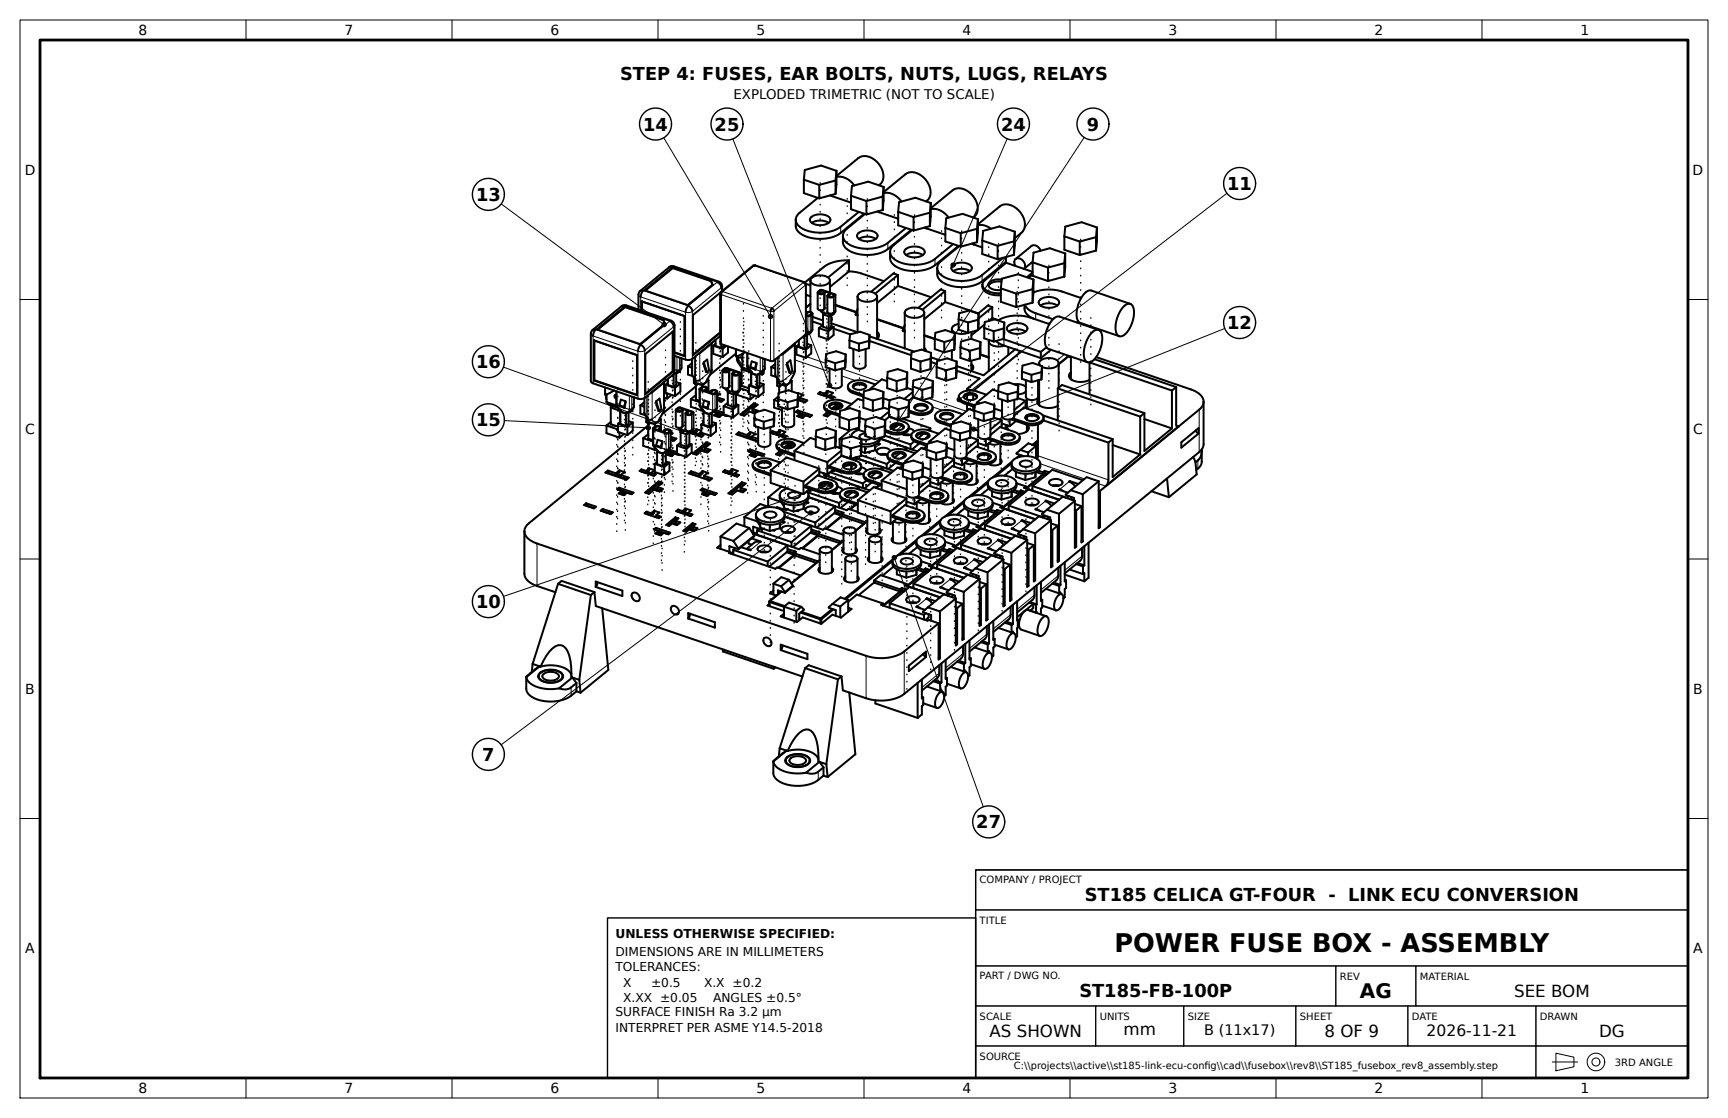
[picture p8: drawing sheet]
<svg xmlns="http://www.w3.org/2000/svg" width="432mm" height="279mm" viewBox="0 0 432 279" stroke-linecap="round" stroke-linejoin="round" font-family="sans-serif">
<defs><g id="words">
<text font-size="6.4" x="278.5" y="237.9">POWER FUSE BOX - ASSEMBLY</text>
<text font-size="5" x="339.8" y="249.4">AG</text>
<g font-size="4.4">
<text x="155" y="20.1">STEP 4: FUSES, EAR BOLTS, NUTS, LUGS, RELAYS</text>
<text x="160.7" y="32.6">14</text>
<text x="178.6" y="32.6">25</text>
<text x="250.1" y="32.6">24</text>
<text x="271.6" y="32.6">9</text>
<text x="306.7" y="47.5">11</text>
<text x="118.9" y="50.2">13</text>
<text x="306.7" y="82.3">12</text>
<text x="118.9" y="92">16</text>
<text x="118.9" y="106.5">15</text>
<text x="118.9" y="152">10</text>
<text x="120.5" y="190.1">7</text>
<text x="244" y="207">27</text>
<text x="271.1" y="225.2">ST185 CELICA GT-FOUR - LINK ECU CONVERSION</text>
<text x="269.7" y="249.2">ST185-FB-100P</text>
</g>
<g font-size="4.2">
<text x="378.4" y="249.1">SEE BOM</text>
<text x="247.3" y="259.1">AS SHOWN</text>
<text x="280.7" y="258.8">mm</text>
<text x="331" y="259.1">8 OF 9</text>
<text x="399.6" y="259.1">DG</text>
</g>
<text font-size="3.9" x="356.5" y="259">2026-11-21</text>
<text font-size="3.6" x="300.9" y="258.7">B (11x17)</text>
<g font-size="3.5">
<text x="34.6" y="8.8">8</text>
<text x="86.1" y="8.8">7</text>
<text x="137.6" y="8.8">6</text>
<text x="189.1" y="8.7">5</text>
<text x="240.5" y="8.8">4</text>
<text x="292" y="8.8">3</text>
<text x="343.5" y="8.8">2</text>
<text x="395" y="8.8">1</text>
<text x="6.2" y="43.7">D</text>
<text x="423" y="43.7">D</text>
<text x="6.3" y="108.5">C</text>
<text x="423.1" y="108.5">C</text>
<text x="6.3" y="173.4">B</text>
<text x="423.1" y="173.4">B</text>
<text x="6.3" y="238.2">A</text>
<text x="423.1" y="238.2">A</text>
<text x="34.6" y="273.2">8</text>
<text x="86.1" y="273.2">7</text>
<text x="137.6" y="273.2">6</text>
<text x="189.1" y="273.1">5</text>
<text x="240.5" y="273.2">4</text>
<text x="292" y="273.2">3</text>
<text x="343.5" y="273.2">2</text>
<text x="395" y="273.2">1</text>
</g>
<text font-size="3.3" x="183.3" y="24.6">EXPLODED TRIMETRIC (NOT TO SCALE)</text>
<g font-size="3.1">
<text x="153.8" y="234.4">UNLESS OTHERWISE SPECIFIED:</text>
<text x="153.8" y="238.9">DIMENSIONS ARE IN MILLIMETERS</text>
<text x="153.8" y="242.7">TOLERANCES:</text>
<text x="155.7" y="246.6">X</text>
<text x="155.7" y="250.4">X.XX ±0.05</text>
<text x="162.7" y="246.6">±0.5</text>
<text x="175.9" y="246.6">X.X ±0.2</text>
<text x="178.2" y="250.4">ANGLES ±0.5°</text>
<text x="153.8" y="253.9">SURFACE FINISH Ra 3.2 µm</text>
<text x="153.8" y="258">INTERPRET PER ASME Y14.5-2018</text>
</g>
<g font-size="2.5">
<text x="244.8" y="220.6">COMPANY / PROJECT</text>
<text x="244.8" y="230.9">TITLE</text>
<text x="244.8" y="244.8">PART / DWG NO.</text>
<text x="334.8" y="244.9">REV</text>
<text x="354.8" y="244.9">MATERIAL</text>
<text x="244.8" y="254.9">SCALE</text>
<text x="274.8" y="254.9">UNITS</text>
<text x="296.8" y="254.9">SIZE</text>
<text x="324.8" y="254.9">SHEET</text>
<text x="352.8" y="254.9">DATE</text>
<text x="384.8" y="254.9">DRAWN</text>
<text x="244.8" y="264.9">SOURCE</text>
<text x="253.4" y="267.2">C:\\projects\\active\\st185-link-ecu-confg\\cad\\fusebox\\rev8\\ST185_fusebox_rev8_assembly.step</text>
<text x="300.9" y="267.2">i</text>
<text x="403.5" y="266.3">3RD ANGLE</text>
</g>
</g></defs>
<g fill="none" stroke="#000" stroke-width=".5">
<path d="M200.9 44.9v3.4l3.8 1.3M200.9 44.9l3.8 1.3M202.6 54.4a3.5 3.5 0 0 1 4.9 .3 1.71 1.71 0 0 1-2.1 1.5 2.56 2.56 0 0 1-3-1.3zM202.8 55.7a4.1 4.1 0 0 1 4.2 0M204.4 49.5l-4.6 3.7a2.31 2.31 0 0 0-1 1.7M204.7 46.2v3.4M207.4 48.8l5.3 1.8M207.8 48.7l.2 .3M208.8 45.1v3.4M208.8 45.1l-4.1 1.1M208.8 48.5l-4.1 1.1M209 44l5.5-4.5a3.8 3.8 0 0 1 5 1.4 3.7 3.7 0 0 1 .1 5.4"/>
<path d="M209 44.2a4.5 4.5 0 0 1 4.5 2.1M209 42.7v3.4l-.2 2.4M209 42.7l-.2 2.4M209 42.7l-3.8-1.3-4.1 1.1-.2 2.4M212.7 48.9v3.4l3.8 1.3M212.7 48.9l3.8 1.3M214.4 58.4a3.5 3.5 0 0 1 4.9 .3 1.71 1.71 0 0 1-2.1 1.6 2.56 2.56 0 0 1-3-1.4zM214.6 52.9l-4.5 3.8a9.4 9.4 0 0 1-10.6-.3l-.5-.7-.2-.8M214.6 59.7a4.1 4.1 0 0 1 4.2 0M215.9 53.4l-5.8 4.8a9.4 9.4 0 0 1-10.6-.2l-.6-1.3-.1-1.8M216.1 53.5l-4.5 3.7a2.31 2.31 0 0 0-1 1.7M216.5 50.2v3.4"/>
<path d="M219.2 52.9l5.2 1.8M219.6 52.8l.1 .3M220.6 49.1v3.4M220.6 49.1l-4.1 1.1M220.6 52.5l-4.1 1.1M220.8 48l5.5-4.5a3.8 3.8 0 0 1 5 1.4 3.7 3.7 0 0 1 .1 5.4M220.8 48.3a4.5 4.5 0 0 1 4.5 2.1M220.8 46.7v3.4l-.2 2.4M220.8 46.7l-3.8-1.3-4.1 1.1-.2 2.4M220.8 46.7l-.2 2.4M224.4 52.9v3.4l3.9 1.3M224.4 52.9l3.9 1.4"/>
<path d="M226.4 57l-4.5 3.7a9.4 9.4 0 0 1-10.6-.3l-.5-.7-.2-.8M227.7 57.4l-5.8 4.8a9.4 9.4 0 0 1-10.6-.2l-.6-1.2-.1-1.9M227.9 57.5l-4.5 3.7a2.31 2.31 0 0 0-1 1.8M228.3 54.3v3.3M231 56.9l5.2 1.8M231.4 56.8l.1 .3M232.4 53.2v3.3M232.4 53.2l-4.1 1.1M232.4 56.5l-4.1 1.1M232.6 52l5.4-4.4a3.8 3.8 0 0 1 5.1 1.3 3.7 3.7 0 0 1 .1 5.5M232.6 52.3a4.5 4.5 0 0 1 4.4 2.1M232.6 50.7l-3.9-1.3-4 1.1-.3 2.4"/>
<path d="M232.6 50.7v3.4l-.2 2.4M232.6 50.7l-.2 2.5M236.2 57v3.3l3.9 1.3M236.2 57l3.9 1.3M240.1 58.3v3.3M244.1 57.2v3.3M244.1 57.2l-4 1.1M244.4 56.1l5.4-4.5a3.8 3.8 0 0 1 5.1 1.4 3.8 3.8 0 0 1 .3 5.2l-1.6 1.3M244.4 56.3l.5-.1a4 4 0 0 1 2.7 1M244.4 54.8v3.3l-.3 2.4M244.4 54.8l-.3 2.4M244.4 54.8l-3.9-1.4-4 1.1-.3 2.5"/>
<path d="M253.6 57.9l-3.9-1.3-4 1.1-.3 2.4M253.6 57.9v3.4l-.2 2.4M253.6 57.9l-.2 2.4M266 59.1v3.3l3.8 1.3M266 59.1l3.8 1.3M273.9 59.3v3.3M273.9 59.3l-4.1 1.1M274.1 56.8v3.4l-.2 2.4M274.1 56.8l-.2 2.5M274.1 56.8l-3.8-1.3-4.1 1.1-.2 2.5M155.3 76.5l.6-.2h.6l11.2 3.8 .5 .4 .3 .8M155.3 76.5l-7.2 6"/>
<path d="M156.1 76.4l-.8 .1M156.2 76.6l-7 5.7 10.8 3.7 6.2-5.1M156.2 76.6l9.6 3.3M156.2 76.6v.2M156.2 76.8l9.6 3.1M156.2 76.8l-6.8 5.6M160 72.7l.8-.1-.5 .7-.2 .9M160 72.7l-.4 .7-.1 4M160.3 75.3v2.3M160.3 75.3l10.8 3.7M160.3 75.3l.1 .1M160.4 75.4v2.3"/>
<path d="M160.4 75.4l10.7 3.6M165.8 79.9l.4 1M167.2 66.8l.6-.3 .6 .1 11.2 3.8 .7 .5 .1 .6M167.2 66.8l-7.2 5.9M168 66.7l-.8 .1M168.1 66.9l-7 5.7 10.8 3.6 6.2-5M168.1 66.9l9.6 3.3M168.1 66.9v.1M168.1 67l9.6 3.2M168.1 67l-6.8 5.6M171.1 79v9.9M171.1 79h.1"/>
<path d="M171.1 79v10M173 77.8a1.58 1.58 0 0 0-1-1.4l-.5 .7-.2 .9M177.7 70.2l.4 1M178.1 71.2h.1M179.2 70.5a1.58 1.58 0 0 1 1 1.4l.2-.4M180 73.1v9.9M180 73.4l.3 .3M180.1 73.1l-6.9 5.6v10.1l6.8-5.6M180.2 72.9l-.2 .5M180.4 71.5v1.2M180.6 72.9h-.4M188.1 66.4l-7.9 6.5"/>
<path d="M188.7 66.3l-.6 .1M188.7 66.3l12.3 4.2M193.4 77.7l-.1-.2a.4 .4 0 0 0-.6-.3l-.2 .6M201 70.5l.4 .6v12.4l-8 6.6-.4 .1-12.9-4.3-.1-12.5M201 70.5l-.2 .1 .3 .2 .2 .5M201.4 70.9l1.1 .4M201.4 78.2l.5-.3a.84 .84 0 0 1 1.1 .5M201.4 73.7l1.1 .4M201.4 78.3l.1 .1M201.5 78.4a.71 .71 0 0 1 .6-.4 .71 .71 0 0 1 .6 .4l-.5 .5-.8-.2M201.5 78.4v.3M201.7 73.8l-.3 .2"/>
<path d="M202.5 70.1a2.22 2.22 0 0 1 2.8-1.3 2 2 0 0 1 2.1 1.2v.1M202.5 70.1a2.69 2.69 0 0 0 3.4 1.2l1.1-.5 .4-.7M202.5 76l-1.1 .9M202.5 70.1v7.9M203 78.4v4l-.2 .3a1.1 1.1 0 0 1-.9 .8l-.6 .3M203 78.4v.1a1.09 1.09 0 0 1-1.6 .3M203 79.2l2.7 .9M204.3 73.1l.6-.6 .4-.1 3.4 1.3M204.3 73.1a1.09 1.09 0 0 0 1.8 .1M204.3 73.1v4a1.09 1.09 0 0 0 1.8 .1v-4M204.9 77.5l1 1M205.1 77.5l.8 1"/>
<path d="M205.7 78.6l1.4 .5M205.7 78.6v3.1l1.4 .5M205.8 78.4l-.1 .2M205.9 78.5a1.01 1.01 0 0 1 1.4 .2l-.1 .2M206.1 73.2l-.2-.1a.71 .71 0 0 1-.7 .3 .71 .71 0 0 1-.6-.4l.7-.4 3.2 1.1-.4 .4a.53 .53 0 0 1-.6 .2 .53 .53 0 0 1-.4-.5l.2-.2M206.8 73.9v4a1.06 1.06 0 0 0 1.5 .2M207.1 79.1v3.1M207.3 78.9l-.2 .2M207.3 73.6l-.2-.1-.3 .4M207.3 73.6v.6M207.4 70.1v3M207.7 79.3l.2 .5-.2 .4"/>
<path d="M207.7 78.8v2.8l-.6 .6M208.1 78.3l-.9 .6M208.2 78.5l-.8 .5-.2-.1M208.3 78.1h.1M208.4 78.1l-.2 .4M208.7 73.7v.1a1.39 1.39 0 0 1-1.6 .5l-.3-.4M208.7 77.7v.1M208.7 76.2l5.3 1.8M208.7 76.3l5.3 1.8M208.7 73.7v4M208.7 77.7l-.5 .8M212.2 65.1a9.8 9.8 0 0 0-6.3 1.6l-4.8 3.9"/>
<path d="M212.2 67.8l2.6 .4 6.1 2.1M212.2 67.8l-4.8 3.9M212.2 65.1v2.7M212.2 65.1l-5.3 4.3M213.8 78.5v.2l.5 .1M213.8 78.5l.5 .2M214.3 74.1a2.22 2.22 0 0 1 2.7-1.3 2 2 0 0 1 2.2 1.2v.1M214.3 74.1a2.69 2.69 0 0 0 3.4 1.2l1.1-.5 .4-.7M214.3 77.2l-.5 1.3M214.3 74.1v8.9M219.2 79.7l6.6 2.3M219.2 79.8l6.6 2.3"/>
<path d="M219.2 74.1v10.5M224.4 71.5l8.3 2.8M224.4 68.7l-1.1-.4-5.6 4.6M224.4 68.7v2.8M224.4 68.7l-5.7 4.7M224.4 71.5l-5.2 4.2M226.1 78.1a2.22 2.22 0 0 1 2.7-1.2 2 2 0 0 1 2.1 1.1l.1 .1M226.1 78.1a2.69 2.69 0 0 0 3.3 1.2l1.1-.4 .5-.8M226.1 78.1v9M226.2 62.4a3.5 3.5 0 0 1 4.8 .3 1.71 1.71 0 0 1-2 1.6 2.56 2.56 0 0 1-3-1.3zM226.4 63.7a4.1 4.1 0 0 1 4.2 0M231 78.1v9.5"/>
<path d="M236.2 72.7l-5.7 4.7M236.2 75.5l8.3 2.8M236.2 72.7l-1.2-.3-5.6 4.6M236.2 72.7v2.8M236.2 75.5l-5.2 4.3M238 66.4a3.5 3.5 0 0 1 4.8 .4 1.71 1.71 0 0 1-2 1.5 2.56 2.56 0 0 1-3.1-1.3zM238.2 61l-4.6 3.7a9.4 9.4 0 0 1-10.5-.2l-.5-.8-.2-.7M238.2 67.8a4.1 4.1 0 0 1 4.2 0M239.5 61.4l-5.9 4.9a9.4 9.4 0 0 1-10.5-.3l-.7-1.2v-1.8M239.5 79.8l2.4 .8M239.5 79.8v2.6l2.4 .8M239.7 61.5l-4.5 3.7a2.31 2.31 0 0 0-1 1.8"/>
<path d="M242.8 60.9l2.6 .9M243.2 60.8l.1 .3M244.1 60.5l-4 1.1M244.4 79.9v2.6M244.4 79.9l-2.5 .7M244.6 78.4l-.2 4.1M244.6 78.4l-.2 1.5M244.6 78.4l-2.4-.8-2.5 .7-.2 1.5M245.4 60.1v3.4l3.9 1.3M245.4 60.1l3.9 1.3M245.5 71.2a2.45 2.45 0 0 0 2.5 2.5l2.1 .1M245.5 71.2a2.9 2.9 0 0 0 2.9 2l1.7 .1"/>
<path d="M248 76.8l-1.2-.4-2.4 2M248 76.8l-3.4 2.8M248 79.5l-.9 .7M248 76.8v2.7M248 79.5l1.5 .5M249.3 61.4v3.4M250.1 72.1v3.3l3.8 1.3M250.1 72.1l3.8 1.3M250.3 70.4a2.95 2.95 0 0 0-3.3 1M250.3 69.9a2.9 2.9 0 0 0-3.3 1.1 1.68 1.68 0 0 0 2 1.5h1.1M250.7 64.4l-5.3 4.3a9.4 9.4 0 0 1-10.5-.2l-.5-.7-.2-.8M251.4 64.2v1.2l-6 4.9a9.4 9.4 0 0 1-10.5-.3l-.7-1.2v-1.8"/>
<path d="M253.4 60.3v3.4M253.4 60.3l-4.1 1.1M253.4 63.7l-4.1 1.1M253.8 64.7a1.72 1.72 0 0 1 1.9 .5 1.72 1.72 0 0 1 .2 2l2.1-1.8M253.8 64.7a1.29 1.29 0 0 0-.1 1.8M253.9 73.4v3.3M256 76.2v.9a3.1 3.1 0 0 0 2.3 2.6M256.1 76.2l.4 .6a4.6 4.6 0 0 0 2.3 1.5l4.3 1.5M258 72.3v3.3M258 72.3l-4.1 1.1M258 75.6l-4.1 1.1M258 67.9l-6.6-2.2-5.4 4.4-.5 1.1"/>
<path d="M258 65.6v3.3l3.9 1.3M258 65.6l3.9 1.3M258 68.1l-1.4 1.2M258 68.6l-1 .8M258.2 73.1a10.7 10.7 0 0 1 7.2-.2l4.8 1.6M258.2 69.9v3.3l-.2 2.4M258.2 69.9l-.2 2.4M258.2 69.9l-3.8-1.4-4.1 1.1-.2 2.5M259.8 75a3.5 3.5 0 0 1 4.8 .4 1.71 1.71 0 0 1-2 1.5 2.56 2.56 0 0 1-3.1-1.3zM260 76.4a4.1 4.1 0 0 1 4.2 0M260 62.7a1.67 1.67 0 0 0-2.2-1.2l-4 3.2M261.9 66.9v3.3"/>
<path d="M266 65.8v3.3M266 65.8l-4.1 1.1M266 69.1l-4.1 1.1M266.2 63.4v3.3l-.2 2.4M266.2 63.4l-.2 2.4M266.2 63.4l-3.9-1.4-4 1.1-.3 2.5M269.8 60.4v3.3M273.9 62.6l-4.1 1.1M282.4 75.9a2.98 2.98 0 0 0-2.7 2.3 5.8 5.8 0 0 0-.4 5.6l.4 .2M282.4 75.9a2.73 2.73 0 0 1 .9 3.1 6.5 6.5 0 0 1-3 5h-.6M282.4 75.9l-9.7-3.3h-.6a6.9 6.9 0 0 0-2.9 7.2l.2 .5M148.1 82.5l.8-.1-.5 .7-.2 .9"/>
<path d="M148.4 95.1l10.8 3.7M148.4 85.1v10M148.4 85.1l10.8 3.6M148.4 85.1l.1 9.9M148.5 95l10.7 3.8M148.5 95l-.1 .1M151.2 96.8v1.8M151.2 98.6h.1M151.4 98.6h.2M151.5 98.6l.1 1.2M151.6 98.6v1.9M153.4 97.6l-2.2 1"/>
<path d="M153.9 98.7l.1 .2M154 98.7a.47 .47 0 0 0-.5 .5 .47 .47 0 0 0 .5 .4M154 97.8v3.3M158.4 99.3v2.4l-.7 1M159.2 88.7v10.1M159.2 88.7h.1M161 99.5v3.6l.2 .6a1.39 1.39 0 0 1 .5 1.5l.4 .3M161.1 87.6a1.58 1.58 0 0 0-1-1.4l-.5 .7-.2 .9M161.3 88.5l6.9-5.7v10l-6.9 5.7zM165.9 95.5h.1M165.9 95.5l-3.3 2.7M165.9 99.3l.8 .3"/>
<path d="M165.9 96.7l.4 .2M165.9 97.4l.4 .2M165.9 95.5v6.7M166.2 80.9h.1M166.3 96.1l2.4 .8M166.3 96.1v2.1l2.4 .8M166.7 98.3v1.3M166.9 94.7v1M166.9 95.7l-.6 .4M166.9 94.7v1.5l1.4 .5M167.3 80.3a1.58 1.58 0 0 1 1 1.4l.2-.4M167.8 98.7l-1.1 .9"/>
<path d="M168.1 92.8l-6.8 5.6M168.1 92.8h.1M168.1 82.9v9.9M168.3 93.6h.1M168.3 93.6v3.1M168.5 81.3v11.9l-7.4 6.2a1.96 1.96 0 0 1-1.7 .2l-11.2-3.8-.5-.3-.1-12.1 .5-.9M168.5 88.1l2.6 .9M168.5 88l2.6 .9M168.6 93.4l-.3 .2M168.7 96.9v2.1M169 93.2v3l-.7 .5M169 95.5l1 .3"/>
<path d="M169.2 93.1l-.8 .3M169.2 93.1h.1M169.6 92.9l.1 .1M169.7 93l-.7 .2M169.7 92.9v.1M169.8 92.5l-.6 .1M169.9 92.7l-.2 .3M170 95.8l-1.3 1.1M170 95.8v2.1l-1.3 1.1M170.3 89.5v2.4l-.2 .3a1.1 1.1 0 0 1-.9 .9M171.1 88.9v.1M171.9 91.6v2l1.2 .4"/>
<path d="M171.9 91.6l1 .3M172.6 99.8v1.9l3 1M172.6 99.8l2.2 .7M172.9 89.7v3.7l.2 .5a1.39 1.39 0 0 1 .5 1.6l.4 .2M172.9 90.7l-1 .9M173.4 95.7l.6 .2M173.4 94.4v1.3M173.4 95.7l.7 .5M173.9 96.1v3.7l.9 .4M173.9 96.6l-8.4 6.8M173.9 98.7l-1.3 1.1M174 95.6v.3"/>
<path d="M174 95.9l.1 .3M174.5 95.8l-.4 .4M174.8 96l.7 .3M174.8 97.3l3.4 1.2 .5-.1 .5-.5M174.8 97.3v4M174.9 95l-1.1 .1M175.5 96.3v.4M175.9 90.5l.8-.6 .5 2.7-.5 .4M175.9 90.5v1l.5 1.5h.3M175.9 90.5l.8 2.5M176.2 97.4l.3-.3a.61 .61 0 0 0-1-.2l-.4 .4 3.1 1.1 .7-.4a.67 .67 0 0 0-.6-.5 .67 .67 0 0 0-.6 .4M176.2 97.4v.3"/>
<path d="M176.2 97.4l.2 .1M176.4 97.5v.3M176.6 95.3l-.9 .7-1.3-.1M176.6 95.2v.1M176.7 94.9l.3 .1M176.8 97a.98 .98 0 0 0-1.5-.2l-.5 .5M176.8 97l-.4 .5M176.8 97v.9M177 95l-1.5 1.3M177 95v3M177.5 97.8a1.09 1.09 0 0 1 1.7 .1M177.5 97.8l.2 .1"/>
<path d="M177.5 97.8v.4M177.7 97.9v.3M177.8 85.7h.1M177.8 85.7l-3.3 2.7M177.8 92.4l-.1 .2M177.8 92.4l-.2 .8-1 2.1M177.8 85.7v6.7M178.2 86.4l2.4 .8M178.2 86.4v2l2.4 .8M178.8 85.9l-.6 .5M178.8 84.9v1.5l1.4 .5M179.2 97.9v4l-.2 .3a1.1 1.1 0 0 1-.9 .9v-.1"/>
<path d="M179.2 99.3l1.7 .6-.6 .5-1.1-.4M179.2 98.2l.6 .3-.6 .5M179.2 99.8l1.3 .4M180 83l-6.8 5.6M180 83h.1M180 83.9l-7 5.8a1.96 1.96 0 0 1-1.7 .2l-2.8-1M180.2 86v.9M180.5 92.6l.6-.5 .4-.2 3.5 1.3M180.5 92.6a1.09 1.09 0 0 0 1.8 .1M180.5 92.6v4a1.09 1.09 0 0 0 1.8 .1v-4M180.6 87.2v2M180.9 86.2v.2l-.7 .5"/>
<path d="M181.1 97l1 1M181.3 97.1l.8 .9M181.5 86.4l-.9 .8M181.9 98.1l1.4 .5M181.9 98.1v3.1l1.4 .5M181.9 86.6v1.5l-1.3 1.1M182 97.9l-.1 .2M182.1 98a1.01 1.01 0 0 1 1.4 .2l-.1 .2M182.3 92.7l-.2-.1a.71 .71 0 0 1-.7 .4 .71 .71 0 0 1-.6-.5l.7-.4 3.2 1.1-.4 .4a.53 .53 0 0 1-.6 .2 .53 .53 0 0 1-.4-.5l.2-.2M183 93.5v4a1.06 1.06 0 0 0 1.5 .2M183.3 98.6v3.1M183.5 98.4l-.2 .2"/>
<path d="M183.5 93.1l-.2-.1-.3 .5M183.5 93.1v.6M183.9 88.3l-6.5 5.4M183.9 87.3v1.7M183.9 89.1h.1M183.9 98.3v2.9l-.6 .5M184 98.3l.3 .1M184.1 89l.3 .1M184.1 98.3h.1M184.1 98.2v.1M184.1 98.3l.2 .1M184.2 89.1v.1a1.63 1.63 0 0 0 .4 1.6l.8 1.3 .3 .1"/>
<path d="M184.2 98.3v.1M184.3 98.2v.5l3.2 1.1M184.3 97.8l-.9 .6M184.4 89.1h.1M184.4 89.1v.2a1.61 1.61 0 0 0 .4 1.5l.9 1.4M184.4 98.1l-.8 .4-.2-.1M184.5 97.7h.1M184.6 97.7l-.2 .4M185 93.2l-.1 .2a1.39 1.39 0 0 1-1.6 .4l-.3-.3M185 97.2l-.1 .2M185 97l2.1 .8M185 93.2v4"/>
<path d="M185 97.2l-.6 .9M185.2 89.4h-.6M185.3 92.3l2.4 .8M185.3 92.3v4.1l1.8 .6M185.3 95.9l-.3 .3M185.5 92.1l-.2 .2M185.5 88.4v3.5l1.7 .5M186 92l-.3 .2M186.1 88l-2.2 1.1M186.7 91.5l.2 .5 .6 .6M186.7 91.5l.2 .2M186.7 88.2v3.3"/>
<path d="M187.1 96.3v2.1l2.4 .8M187.1 96.3l2.4 .8M187.2 92.4l.3 .2M187.5 92.6l.1 .1a1.5 1.5 0 0 0 2.2 .7v3l-.7 .5M187.5 91.7v.2l1.2 .4M187.5 91.7l1.2 .4M187.5 98.5v1.3M187.7 93.1v2.8M187.7 92.9h.1M187.7 95.9l-.6 .4M187.7 93.3l1.4 .5M187.7 93.3v3.1l1.4 .5"/>
<path d="M187.8 93l-.1 .1M187.9 93.1l-.2 .2M188.6 98.9l-1.1 .9M188.7 92.1v.2M189 90.7l-.3 1.6M189 90.7l-1.2-.4-.3 1.4M189 90.7l-.3 1.4M189.1 93.8v3.1M189.4 93.6l-.3 .2M189.5 97.1v2.1M189.7 93.3l.8 .3M189.8 95.7l1 .3"/>
<path d="M190.5 93.1v.5M190.6 92.7l-.6 .1M190.7 92.9v.5l-.2 .2M190.8 92.8l-.1 .5M190.8 96v2.1l-1.3 1.1M190.8 96l-1.3 1.1M191.1 89.7v2.4l-.2 .3a1.1 1.1 0 0 1-.9 .9M192.7 91.8l1 .3M192.7 91.8v2l1.2 .4M193.4 100v1.9l2 .6M193.4 100l1 .3M193.7 89.8v3.7l.2 .6a1.39 1.39 0 0 1 .5 1.6l.4 .2"/>
<path d="M193.7 90.9l-1 .9M194.2 94.5v1.9l.6 .2M194.4 99.7v1.8l2.4 .8M194.4 99.7l.2-1.5 2.5-.7 2.3 .8-.1 1.5M194.4 99.7l2.4 .8M194.5 99.1l-1.1 .9M194.7 96.6v1.6M194.8 95.8v.8M195.4 96.2h.1M195.6 96.2l.7 .3M195.7 95.2l-1.1 .1M195.9 95.7l-1.1 .9"/>
<path d="M196.3 96.5v1.2M196.7 90.7l.8-.7 .5 2.8-.5 .4M196.7 90.7v.9l.5 1.6h.3M196.7 90.7l.8 2.5M197.4 95.5l-.9 .7h-1M197.4 95.4v.1M197.5 95.1l.3 .1M197.8 95.2l-1.5 1.3M197.8 95.2v2.6M198.6 85.8v.1M198.6 85.9l-2.9 2.6-.5 .2M198.6 92.6l-.1 .2"/>
<path d="M198.6 92.6l-.1 .8-1.1 2.1M198.6 85.9v6.7M199 86.6l2.4 .8M199 86.6v2l2.4 .8M199.3 99.8v1.8M199.3 99.8l-2.5 .7M199.4 98.2l-.1 .1M199.4 98.2l1.2 .4-.9 .8M199.4 98.2l-.1 3.4M199.6 86.1l-.6 .5M199.6 85v1.6l1.4 .5M199.7 99.4v.5l1.6 .5"/>
<path d="M199.7 99.4l2 .7-.6 .5-1.7-.6M200.9 84h.1M201 84v3.1M201.3 83.8l-.3 .2M201.3 83.8l-.3 .1M201.4 87.4v2M201.7 83.6v3l-.7 .5M201.7 85.9l1 .4M202.5 82.9l-.6 .1M202.7 86.3v2l-1.3 1.1M202.7 86.3l-1.3 1.1M203 80.3l2.6 .9"/>
<path d="M204.6 82l2.4 .8M204.6 82v2l2.4 .8M204.9 98l-.5 .4 3.6 1.2M204.9 98l1.1 .4M204.9 98.5h.1M204.9 98v.5M204.9 98.5l1.1 .4M205 98.5v.1M205.7 81.1l-1.1 .9M206 98.4v.5M206.2 98.7l1.2 .4M206.3 89.9v1.9l2.4 .8"/>
<path d="M206.3 89.9l2.4 .9M206.3 98.6l1.1 .4M206.8 97.7l1.3 .5-.7 .6M206.8 97.7l-.8 .7M206.8 97.7v.5l-.8 .7M207 82.8v2M207.3 92.1v4.2a1.84 1.84 0 0 0 3.1 0v-4.2M207.4 98.8l1.1 .4-.5 .4M207.4 98.8v.5l.7 .3M207.7 80.8l6.6 2.3M207.7 81.5l.6 .2M208.3 82.1l4.2 1.5"/>
<path d="M208.3 81.7v2l-1.3 1.1M208.3 81.7l-1.3 1.1M208.7 90.8v1.8M211.2 90.1v1.8M211.2 90.1l-2.5 .7M211.2 91.9l-2.5 .7M211.3 88.6l-.1 3.3M211.3 88.6l-.1 1.5M211.3 88.6l-2.3-.8-2.5 .7-.2 1.4M211.9 96.5a1.51 1.51 0 0 0 1.3 1.7l2.6 .9M211.9 96.5a1.63 1.63 0 0 0 1.3 1.3l2.6 .9M212.3 85.1v1.8l2.3 .8"/>
<path d="M212.3 85.1l2.3 .8M213.1 96.8a2.29 2.29 0 0 1 3.3 0M213.3 87.2v4.2a1.84 1.84 0 0 0 3 0v-4.2M213.3 96.2a2.32 2.32 0 0 1 3.1 .2l.1 .1a2.03 2.03 0 0 1-3.4 0zM214.3 82.9l-.1 .1M214.6 85.9v1.8M215.7 99.3v2.6l2.4 .8M215.7 99.3l2.4 .8M217.1 85.2v1.8M217.1 85.2l-2.5 .7M217.1 87l-2.5 .7M217.3 85.2l10.4 3.6"/>
<path d="M217.3 84.1l11.2 3.8M217.3 83.7l-.2 3.3M217.3 83.7l-.2 1.5M217.3 83.7l-2.4-.8-2.5 .7-.1 1.5M218.8 96.1l-2.5-.8a3.7 3.7 0 0 0-4.4 1v.2M219.2 82.9a1.01 1.01 0 0 1-.1 1.8 .91 .91 0 0 0 .1-1.4M220.6 99.4v2.6M220.6 99.4l-2.5 .7M220.8 99.5l1.5 .6M220.8 97.9l-.2 4.1M220.8 97.9l-.2 1.5M220.8 97.9l-2.4-.8-2.5 .7-.2 1.5"/>
<path d="M221.7 95.3l-1.4-.5-3.2 2.7M221.7 94.4v2.6l2.4 .8M221.7 94.4l2.4 .8M224.1 95.2v2.6M225.6 82.5v.2l.5 .2M225.6 82.5l.5 .2M226.1 87h-.1M226.1 81.3l-.5 1.2M226.1 86.9v.1M226.6 94.5v2.6M226.6 94.5l-2.5 .7M226.6 97.1l-2.5 .7"/>
<path d="M226.6 96.9l1.5 .5M226.7 93.1l-.1 4M226.7 93.1l-.1 1.4M226.7 93.1l-2.4-.9-2.5 .7-.1 1.5M227.6 89.5v2.6l2.4 .8M227.6 89.5l2.4 .8M228.1 98l-2.1 1.7M228.1 96.6v2.6l2.4 .8M228.1 96.6l2.4 .8M228.5 99.3v.1M230 90.3v2.6M230.5 97.4v2.6"/>
<path d="M231 86.9l.4 .9M231 87.3l.2 .4M231 83.8l5 1.7M231 83.9l2.6 .9M232.5 89.7v2.6M232.5 89.7l-2.5 .6M232.5 92.3l-2.5 .6M232.7 88.2l-.2 4.1M232.7 90.5l1.4 .5M232.7 89.3l2.2 .8M232.7 88.2l-.2 1.5M232.7 88.2l-2.4-.8-2.5 .7-.2 1.4"/>
<path d="M233 99.3l-2.5 .7M233 96.7v2.6M233 96.7l-2.5 .7M233.1 95.2l-2.4-.8-2.5 .7-.1 1.5M233.1 95.2l-.1 4.1M233.1 95.2l-.1 1.5M234 91.7v2.6l2.4 .8M234 91.7l2.4 .8M236 85.5v2.6M236.4 92.5v2.6M237.9 82.2a2.46 2.46 0 0 0 3.1 1.2l.9-.2M237.9 82.2v.8"/>
<path d="M237.9 87.5v2.5M238.5 84.8v2.6M238.5 84.8l-2.5 .7M238.5 87.4l-2.5 .7M238.6 83.3l-2.4-.8-2.5 .7-.1 4 2.4 .9M238.6 83.3l-.1 4.1M238.6 83.3l-.1 1.5M238.9 94.4l-2.5 .7M238.9 91.9v2.5M238.9 91.9l-2.5 .6M239.1 92.6l5.7 2-3.2 2.6M239.1 90.4l-2.4-.8-2.5 .6-.2 1.5"/>
<path d="M239.1 90.4l-.2 4M239.1 90.4l-.2 1.5M239.5 80.9a1.66 1.66 0 0 0-1.6 1.3M239.6 99.1a1.51 1.51 0 0 0 1.3 1.7l2.7 .9M239.6 99.1a1.63 1.63 0 0 0 1.3 1.3l2.7 .9M240 86.8l2.4 .9M240 86.8v2.6l2.4 .8M240.9 99.3a2.29 2.29 0 0 1 3.2 0M241 98.7a2.32 2.32 0 0 1 3.2 .3v.1a2.03 2.03 0 0 1-3.4 0zM241.6 97.2v.4M241.6 98.8v1.1M241.6 97.2l1.2 .4"/>
<path d="M241.9 80.6v2.6M242.4 87.7v2.5M242.7 91a1.01 1.01 0 0 1 0 1.7M242.7 91.3a.89 .89 0 0 1 0 1.4M242.7 83v1.7M242.7 90.1v2.5M243.2 98.7v1.2M244.3 82.5l-1.6 1.3M244.4 82.5l-2.5 .7M244.9 89.6l-2.5 .6M244.9 87v2.6M244.9 87l-2.5 .7"/>
<path d="M245 88.6l2.1 .8M245 88.5l2.1 .8M245 85.5l-2.4-.8-2.5 .7-.1 1.4M245 85.5l-.1 4.1M245 85.5l-.1 1.5M245.9 82l2.4 .8M245.9 82v2.6l2.4 .8M246 81.1l-1.6 1.3M246.5 98.6l-2.4-.8a3.7 3.7 0 0 0-4.5 1.1v.2M247.1 85.3a2.72 2.72 0 0 0 3.5 1.2l.3-.1M247.1 85.3v7.4M247.2 85l-.1 .3"/>
<path d="M248.3 82.8v2.6M248.9 85.2l1.7 1 9.5 3.3M249.4 80.1a10.2 10.2 0 0 1 8.1-.7l4.7 1.6M249.4 97.8l-1.3-.4-4 3.2M249.4 97.7l2.4 .9M249.4 97.7v1.9l2.4 .8M250.4 99.9v4.2a1.84 1.84 0 0 0 3 0v-4.2M250.7 84.7l9.4 3.2M250.8 84.7l-2.5 .7M250.8 82.1v2.6M250.8 82.1l-2.5 .7M251 80.6l-2.4-.8-2.5 .7-.2 1.5"/>
<path d="M251 80.6l-.2 4.1M251 80.6l-.2 1.5M251.8 98.6v1.8M251.8 81.5a3.5 3.5 0 0 1 4.9 .4 1.71 1.71 0 0 1-2 1.5 2.56 2.56 0 0 1-3.1-1.3zM252 86.7v2M252.1 82.9a4.1 4.1 0 0 1 4.2 0M253.4 96a3.4 3.4 0 0 1 2.9 .7M253.7 87.3l-7.9 6.5-6.7-2.3M254.3 97.9v1.8M254.3 97.9l-2.5 .7M254.3 99.7l-2.5 .7M254.3 99.5l2 .7"/>
<path d="M254.4 96.4l-.1 3.3M254.4 96.4l-.1 1.5M254.4 96.4l-2.3-.8-2.5 .7-.2 1.4M255.2 87.8l-11.9 9.8M255.4 92.9l2.3 .8M255.4 92.9v1.8l2.3 .8M256.3 97.9l-.8 .4-1.1 .3M256.3 95v4.2a1.84 1.84 0 0 0 3.1 0v-4.2M256.6 99.6v2.5M257.7 93.7v1.8M259.7 90.8a2.22 2.22 0 0 1 2.7-1.3 2 2 0 0 1 2.1 1.2v.1M259.7 90.8l.2 .6"/>
<path d="M259.7 99.6a1.13 1.13 0 0 0-.5 1.2 1.13 1.13 0 0 0 1.1 .8l2.1 .4 1.9-.6M259.7 99.9a.94 .94 0 0 0 .2 1.5M259.7 95l-.3 .3M259.7 90.8v.5M259.7 95v6.2M260.1 87.9v1.6M260.2 93v1.8M260.2 93l-2.5 .7M260.2 94.8l-2.5 .7M260.4 91.5l-.2 3.3M260.4 91.5l-.2 1.5M260.4 91.5l-2.4-.8-2.5 .7-.1 1.5"/>
<path d="M261.5 86.8l.5 .4 9.8 3.3M261.5 86.8l-1.4 1.1M262.6 87.4l-2.5 2.1M264.3 97.1l1.1-.9 20.6 7M264.3 97.1v8M264.3 97.1l20.6 7M264.5 90.8a1.88 1.88 0 0 1-2.2 1.2h-1l-.9-.3M264.5 90.8v6.1M266.9 89.1l-.2 .1M266.9 89.1l-2.4 1.9M266.9 89.1l.7 .3M267.6 93.1a1.13 1.13 0 0 0-.4 1.2 1.13 1.13 0 0 0 1 .8l2.1 .4 2-.6"/>
<path d="M267.6 93.4a.94 .94 0 0 0 .2 1.5M267.6 89.1v5.6M269.4 80.3l.5 .4 9.8 3.3M269.4 80.3l-.3 .3M270.6 80.9l-.2 .1M272.3 90.6v8M272.3 90.6l20.5 7M272.3 94.9h.1M272.3 90.6h.1M273.5 89.8l20.4 6.9M273.9 89.2l23.7 8.1a3.9 3.9 0 0 1 3.2 3.1M274.5 82.4a2.98 2.98 0 0 0-2.7 2.3 5.8 5.8 0 0 0-.4 5.6l.4 .2"/>
<path d="M274.5 82.4a2.73 2.73 0 0 1 .9 3.1 6.5 6.5 0 0 1-3.1 5h-.5M274.5 82.4l-9.7-3.3h-.7a6.9 6.9 0 0 0-2.8 7.2l.2 .5M292.8 97.6v9.5M293.9 96.7v9.3a.42 .42 0 0 0 .1 .6 .42 .42 0 0 0 .6-.1M293.9 96.7l-1.1 .9M151.5 106.4v1.9l3.3 1.1M151.5 106.4l2.9 .9M151.6 100.5l.5 .6 .4 .1M151.6 100.5l2.4 .8M151.9 117.6l2 .7M151.9 117.6l-.6 .5 5.2 1.8 .6-.5-2-.7M151.9 118.1l-.2 .2"/>
<path d="M151.9 117.6v.5M151.9 118.1l2 .7M151.9 118.1l-.1 .1M152.1 100.7l.6 1 .2 .1M152.4 100.8l.5 1M152.6 101.9l2.4 .8M152.6 101.9v4.1l1.8 .6M152.6 105.5l-1.1 .9M152.7 101.3l1.8 .6M152.8 101.7l-.2 .2M153.4 101.5l-.5 .3M153.9 118.3v.5"/>
<path d="M154 101.1l.2 .5 .7 .7a1.47 1.47 0 0 0 1.8 .8M154 101.1l.2 .2M154.1 118.6l1 .4M154.2 118.5l.9 .3M154.4 105.9l2.4 .8M154.4 105.9v2l2.4 .8M154.8 117.5l1.2 .5-.9 .7M154.8 117.5l-.9 .8M154.8 117.5v.6l-.9 .7M154.8 101.3l1.2 .4M154.8 101.3v.2l1.2 .4M154.8 108.1v1.3"/>
<path d="M155 102.7v3.3l1.4 .4M155 102.5h.1M155 105.4l-.6 .5M155.1 102.5l-.1 .2M155.1 118.7v.5l1.6 .6M155.2 102.7l-.2 .2 1.4 .4M155.9 108.4l-1.1 1M156 101.7v.2M156.3 100.3l-.3 1.6M156.3 100.3l-1.2-.4-.3 1.4M156.3 100.3l-.3 1.4M156.4 103.3v3.1"/>
<path d="M156.7 103.2l-.3 .1M156.8 106.7v2M157.1 103v2.9l-.7 .5M157.1 105.2l1 .4M157.3 102.9l-.6 .2M157.7 102.7h.1M157.7 102.7l-.4 .1M157.8 102.7l-.7 .2M157.8 102.6v.1M157.9 102.3h-.6M158 102.4l-.2 .3M158.1 105.6l-1.3 1.1"/>
<path d="M158.1 105.6v2l-1.3 1.1M160 101.3l1 .4M160 101.3v2.1l1.2 .4M160.3 117.3l-.5 .4 3.6 1.2M160.3 117.3l1.1 .4M160.3 117.3v.6M160.4 117.9h.1M160.7 109.5v1.9l3 1M160.7 109.5l2.5 .8M161 100.5l-1 .8M161.5 105.5l.6 .2M161.5 104.1v1.4"/>
<path d="M161.5 105.5l.7 .4M161.6 118.1l1.2 .4M161.7 118l1.1 .3M162 106.3l-29.9 24.5a2.61 2.61 0 0 0-1.1 2M162 105.9v3.7l1.2 .4M162 108.5l-1.3 1M162.1 105.4v.3M162.1 105.7l.1 .2M162.2 117.1l1.3 .4-.7 .6M162.2 117.1l-.8 .6M162.2 117.1v.5l-.8 .6v-.5M162.6 105.6l-.4 .3"/>
<path d="M162.8 118.1l1.1 .4-.5 .4M162.8 118.1v.6M162.9 105.8l.7 .2M163 104.7l-1.1 .2M163.2 111.1l.2 .5 .5 .6M163.2 107.1l3.4 1.3 .5-.1 .5-.6M163.2 111.1l.2 .2M163.2 107.1v4M163.6 115.9v2.1l2.4 .8M163.6 115.9l2.4 .8M163.6 106v.6M163.7 111.9v.5"/>
<path d="M163.9 112.2l.2 .1a1.47 1.47 0 0 0 1.8 .9M163.9 112.2l-.2 .2M164 111.3l1.1 .4M164 111.3v.2l1.1 .4M164 100.3l.8-.7 .5 2.7-.5 .5M164 100.3v.9l.5 1.5 .3 .1M164 100.3l.8 2.5M164.2 112.9l1.4 .5M164.2 115.4l-.6 .5M164.2 112.9v3.1l1.4 .5M164.4 112.7l-.2 .2M164.6 107.2l.3-.2a.61 .61 0 0 0-1.1-.3l-.4 .4 3.2 1.1 .7-.4a.67 .67 0 0 0-.6-.5 .67 .67 0 0 0-.6 .4"/>
<path d="M164.6 107.2v.4M164.6 107.2l.2 .1M164.7 105l-.9 .7h-1.3M164.7 105h.1M164.8 107.3v.3M164.8 104.7l.3 .1M165.1 111.7v.2M165.1 104.8l-1.5 1.2M165.1 104.8v2M165.2 106.9a.98 .98 0 0 0-1.6-.3l-.4 .5M165.2 106.9l-.4 .4M165.2 106.9v.8"/>
<path d="M165.5 110.3l-1.2-.4-.3 1.4M165.5 110.3l-.4 1.6M165.5 110.3l-.4 1.4M165.6 113.4v3.1M165.8 113.2l-.2 .2M165.9 107.6a1.09 1.09 0 0 1 1.7 .1M165.9 107.6l.2 .1M165.9 107.6v.4M165.9 102.2l-.1 .2M165.9 102.2l-.2 .8-1 2M166 116.7v2.1M166.1 107.7v.4"/>
<path d="M166.4 112.9v2.9l-.8 .7M166.4 115.3l.9 .3M166.8 112.7l3 1M167.1 112.3h-.7M167.1 113.6l.9 .3M167.3 112.4l1.9 .6M167.3 113.4l-.4 .3M167.3 115.6v2.1l-1.3 1.1M167.3 115.6l-1.3 1.1M167.3 113.6v-.7l-.8 .6 1.3 .5M167.5 113.4l.4-.3v.7M167.5 113.4v.3"/>
<path d="M167.6 107.7v4l-.2 .3a1.1 1.1 0 0 1-1 .9l-.5 .3M167.6 109.1l1.4 .5-.6 .5-.8-.2M167.6 108.1l.3 .1-.3 .3M167.6 109.7l1 .3M167.6 113l-.3 .3 .2 .1M168.6 113.4l-.8 .6M168.9 102.5l.5-.6 .5-.1 3.4 1.3M168.9 102.5a1.09 1.09 0 0 0 1.7 0M168.9 102.5v4a1.09 1.09 0 0 0 1.7 0v-4M169 113.4l-.1 .1M169.2 111.4l2.3 .8M169.2 111.4v2l2.3 .8"/>
<path d="M169.2 113.5h-.1M169.5 106.9l1 .9M169.6 106.9l.9 .9M169.9 113.6l-.2 .1M170.1 110.6l-.9 .8M170.1 108l1.4 .5M170.1 108v3.2l1.4 .4M170.4 107.8l-.3 .2M170.5 107.8a1.01 1.01 0 0 1 1.3 .3l-.1 .2M170.6 102.5h-.2a.71 .71 0 0 1-.7 .3 .71 .71 0 0 1-.6-.4l.8-.5 3.1 1.1-.4 .5a.53 .53 0 0 1-.6 .2 .53 .53 0 0 1-.4-.6l.3-.1M171.3 103.3v4a1.12 1.12 0 0 0 1.6 .2l-.2 .4M171.5 108.5v3.1"/>
<path d="M171.5 112.2v2M171.8 108.3l-.3 .2M171.9 103l-.3-.1-.3 .4M171.9 103v.6M172.3 110.9l.5 .2M172.7 107.6l-1 .7M172.7 117.8l2 .7M172.7 117.8l-.6 .5 5.2 1.8 .6-.5-2-.7M172.7 118.3l-.2 .1M172.7 117.8v.5M172.7 118.3l2 .7M172.7 107.9l-.8 .4h-.2"/>
<path d="M172.8 111.1l-1.3 1.1M172.8 111.1v2l-1.3 1.1M172.9 107.8l.4 .1M173.2 118.5v.2M173.3 103.1l-.1 .1a1.39 1.39 0 0 1-1.6 .5l-.3-.4M173.3 107.1l-.1 .1M173.3 103.1v4M173.3 107.1l-.6 .8M173.5 108.3l1.2 .4M173.6 108.2l1.1 .4M173.9 113.2l.5 .2M174.1 107.3l-.8 .6"/>
<path d="M174.1 107.3l1.1 .4M174.1 107.3v.5l-.8 .7v-.6M174.7 108.4l1.1 .4-.5 .4M174.7 108.4v.5M174.7 118.5v.5M174.8 101.3l.2 .5 .6 .5M174.8 101.3l.2 .2M175.2 107.9l-.5 .5M175.2 106.1l2.4 .8M175.2 106.1v2l2.4 .8M175.3 112.6l-.1-.5v.6M175.3 109.1l-3-1v2.9l-.8 .6"/>
<path d="M175.5 111.9l.4 .7M175.6 102.3l.1 .2a1.47 1.47 0 0 0 1.8 .8M175.6 102.3v.4M175.6 117.7l-.9 .8M175.6 117.7l1.2 .5-.9 .7M175.6 117.7v.6l-.9 .7M175.6 101.5l1.2 .4M175.6 101.5v.2l1.2 .4M175.7 102.5l-.1 .2M175.8 103l1.4 .5M175.8 103v3.1l1.4 .5M175.8 105.6l-.6 .5"/>
<path d="M175.9 118.9v.5l1.6 .5M175.9 112.6v.2M176 102.9l-.2 .1M176.1 111.9l1.4 .5-.8 .7-1.4-.5M176.1 111.9v.6l1 .3M176.4 112.6l-.3 .3M176.5 111.1l.5 .2-.7-.1M176.5 110.6l-3.4 2.7 1 .4 1.2-1.1M176.5 110.6l.9 .3-1.3 1M176.5 111.1l-2.9 2.4M176.5 110.6v.5M176.7 112.7l-.4 .2"/>
<path d="M176.8 101.9v.2M177.1 100.5l-1.2-.4-.3 1.4M177.1 100.5l-.3 1.6M177.1 100.5l-.3 1.4M177.2 103.5v3.1M177.5 103.3l-.3 .2M177.6 106.9v2M177.9 103.2v2.9l-.7 .5M177.9 105.4l1 .4M178.1 103.1l-.6 .2M178.4 102.9l3.3 1.1M178.5 102.9h.1"/>
<path d="M178.7 102.9l-.1 .1M178.7 102.4l-.6 .1M178.9 103.9l.8 .3M178.9 102.5l1.9 .7M178.9 105.8l-1.3 1.1M178.9 105.8v2l-1.3 1.1M179 103.8l.9 .3M179.2 103.5l.2 .1M179.2 103.5v.4M179.4 103.6v.4M179.5 103.2l-.3 .3M179.8 103.3l-.4 .3"/>
<path d="M179.8 103.3v.8M180.5 103.6l-.8 .6-1.3-.4 .8-.6v.5l-.4 .2M180.8 101.5l2.4 .8M180.8 101.5v2l2.4 .8M180.9 103.7h-.1M181.1 103.8h-.1M181.1 118l1.1 .4M181.1 117.5l-.5 .4 3.7 1.2M181.1 117.5l1.1 .4M181.1 118h.1M181.1 117.5v.5M181.2 118v.1"/>
<path d="M181.8 103.9l-.2 .1M181.9 100.7l-1.1 .8M182.2 117.9v.5M182.4 118.3l1.2 .4M182.5 118.2l1.1 .3M183 117.2l1.4 .5-.8 .6M183 117.2l-.8 .7M183 117.2v.6l-.8 .6M183.2 102.3v2M183.6 118.3l1.1 .4-.5 .4M183.6 118.3v.6M183.9 101l.6 .2"/>
<path d="M184.5 101.2l-1.3 1.1M184.5 101.2v2l-1.3 1.1M184.6 108l2 .7M184.6 108l-.6 .5 5.2 1.8 .3-.2M184.6 108.6l-.2 .1M184.6 108v.6M184.6 108.6l2 .6M184.6 108.6h.1M186.6 108.7v.5M186.8 109.1l1 .3M186.9 108.9l.9 .4M187.4 112.3l-.5 .4 1.2 .4"/>
<path d="M187.4 112.3l3.6 1.2-.5 .4-1.1-.3-.8 .6-1.3-.5 .8-.6M187.4 112.8v.1M187.4 112.8l3.2 1.1M187.4 112.3v.5M187.5 108l-.9 .7M187.5 108l1.2 .4-.9 .7M187.5 108v.5l-.9 .7M187.6 112.9h-.1M187.8 113.9l.9 .3M187.8 109.1l1.7 .6M187.8 109.1v.6l1.6 .5M187.9 113.8l.9 .3"/>
<path d="M188 102.7l.9 .3M188 101.6v1.5M188.1 113.1v.5l-.4 .3M188.1 116.1a1.51 1.51 0 0 0 1.3 1.7l3.2 1M188.1 116.1a1.63 1.63 0 0 0 1.3 1.3l3.2 1M188.1 113.5l.2 .1M188.1 113.5v.3M188.3 113.6l.4-.3v.7M188.3 113.6v.3M188.4 100.8l-3.4 2.8 1 .3 1.2-1 1.4 .4M188.4 100.8l.9 .3-1.3 1.1 1.4 .5-.3 .3M188.4 100.8v.5"/>
<path d="M188.4 101.3l.5 .2M188.4 101.3l-2.9 2.4M188.4 113.2l-.3 .3M188.5 104.6v1.8l2.3 .8M188.5 104.6l2.3 .8M189.3 116.3a2.29 2.29 0 0 1 3.3 0M189.5 106.7v4.2a1.84 1.84 0 0 0 3 0v-4.1M189.5 115.7a2.32 2.32 0 0 1 3.1 .2l.1 .2a2.03 2.03 0 0 1-3.4 0zM189.8 113.6l-.1 .1M190 113.7h-.1M190.8 105.4v1.8M192.6 117.6l8.2 2.8"/>
<path d="M192.6 117.6v3.1l8.2 2.8M193 107.7l-.5 .4 3.6 1.3 .5-.4-1.1-.4M193 107.7l1.1 .4M193 108.3h.1M193 107.7v.6M193 108.3l1.1 .3M193.1 108.3h.1M193.3 104.7v1.8M193.3 104.7l-2.5 .7M193.3 106.5l-2.5 .7M193.5 103.2l-.2 3.3M193.5 103.2l-.2 1.5"/>
<path d="M193.5 103.2l-2.4-.8-2.5 .7-.1 1.5M194 111.2a1.51 1.51 0 0 0 1.4 1.7M194 111.2a1.63 1.63 0 0 0 1.4 1.3l3.1 1.1M194.1 108.1v.5M194.3 108.5l1.2 .4M194.4 108.4l1.1 .3M194.7 113.4l.5 .2M194.9 112.7l-1 .8 1 .4 .9-.8M194.9 107.5l1.4 .4-.8 .7M194.9 107.5l-.8 .6M194.9 107.5v.5l-.8 .6M195 115.6l-2.5-.8a3.7 3.7 0 0 0-4.4 1.1v.2"/>
<path d="M195.3 111.4a2.29 2.29 0 0 1 3.3 0M195.3 112.9l-.9 .8M195.4 112.9l3.1 1.1M195.4 101.9v4.1a1.84 1.84 0 0 0 3.1 0v-4.1M195.4 110.8a2.32 2.32 0 0 1 3.2 .2v.2a2.03 2.03 0 0 1-3.3 0zM195.5 108.6v.5l.7 .2M196.8 100.5v1.8M197.3 111.3l.5 .2-.7-.1M197.3 110.8l.9 .3-1.2 1M197.3 110.8l-1.4 1.1M197.3 111.3l-.9 .7M197.3 110.8v.5"/>
<path d="M198.5 112.7l8.2 2.8M198.5 112.7v2.3M199.3 101.6l-2.5 .7M199.3 102.6l-.5 .4 1.2 .3M199.3 102.6l3.6 1.2-.5 .4-1.1-.4-.8 .6-1.3-.4 .8-.7M199.3 103.1h.1M199.3 103.1l3.2 1.1M199.3 102.6v.5M199.5 103.1l-.1 .1M199.8 104l.9 .3M200 103.3v.6l-.4 .2 1 .3M200 103.7l.2 .1"/>
<path d="M200 103.7v.4M200.2 103.8v.4M200.3 103.4l-.3 .3M200.6 103.5l-.4 .3M200.6 103.5v.8M200.9 110.7l-2.4-.8a3.7 3.7 0 0 0-4.4 1.1l-.1 .2M201.7 103.9h-.1M201.9 104h-.1M203.8 109.9l-1.3-.5-4 3.3M203.8 109.1v2.5l2.4 .8M203.8 109.1l2.4 .8M204.7 117.1l-8.2-2.8-3.9 3.3"/>
<path d="M204.7 117.1l-3.9 3.3M204.7 117.9l2 .7M204.7 117.1v1.8M205.9 101.4a1.51 1.51 0 0 0 1.4 1.7l2.5 .9M205.9 101.4a1.63 1.63 0 0 0 1.4 1.3l2.5 .9M206.1 118.7h-.1M206.1 118.4h.1M206.2 109.9v2.5M206.2 118.5l-.5-.3 .6 1M206.2 118.5l-.2 .2 11.3 3.9M206.2 118.5v.3M206.3 119.2l-.1 .3"/>
<path d="M206.3 119.2l-.2 .2M206.7 118.6l-.3 .2M206.7 115.5v3.1M206.8 102.9l-1 .9 1 .3 .9-.8M207 118.3v.7M207.1 116.5v.4l3.6 1.2a3.7 3.7 0 0 0 4.5-1.1v-.2M207.2 101.6a2.29 2.29 0 0 1 3.3 0M207.2 103.1l-.9 .8M207.3 101.1a2.32 2.32 0 0 1 3.2 .2v.1a2.03 2.03 0 0 1-3.4 0zM207.4 118l8.2 2.8M207.9 117.6l.4 .2M208.2 117.4l.1 .2"/>
<path d="M208.2 117.4l2 .7M208.3 117.3l-1.6 1.3M208.3 117.6v.2M208.5 117.5l-.2 .1M208.6 117.5l-.3 .3M208.7 109.2v2.6M208.7 109.2l-2.5 .7M208.7 111.8l-2.5 .6M208.7 111.6l1.5 .5M208.9 107.7l-.2 4.1M208.9 107.7l-2.4-.8-2.5 .7-.2 1.5M208.9 107.7l-.2 1.5"/>
<path d="M208.9 101.8v.5M209.2 101.5l.5 .2M209.2 101l.9 .3-1.2 1M209.2 101l-1.4 1.1M209.2 101v.5M209.2 101.5l-.9 .8M209.8 104.2v2.6l2.4 .8M209.8 104.2l2.4 .8M209.8 109.7v2.2M209.8 109.7l.6 .2M209.8 111.8l-.1 .1M210.2 118v.1"/>
<path d="M210.2 112.6l-3.5 2.9M210.2 111.2v2.6l2.4 .8M210.2 111.2l2.4 .8M210.4 118l-.2 .1M210.7 116.6a2.29 2.29 0 0 1 3.2 0M210.7 114v.1M210.8 116.1a2.32 2.32 0 0 1 3.2 .2v.1a2.03 2.03 0 0 1-3.4 0zM211.7 114.3v.1M212.2 105v2.6M212.5 107.5l-2.7 2.2M212.6 112v2.6M212.7 109.1h.1"/>
<path d="M212.7 116.1v1.2l.1-1.3-2.1 .5M212.8 101l-2.4-.9a3.7 3.7 0 0 0-4.4 1.1l-.1 .2M213.5 118.2a2.82 2.82 0 0 0 2.4 .1M213.7 107.2l2.5 .8M213.9 114.3l-.5 .7M213.9 114.3l-.1 .8M213.9 114.5l9.4 3.2M214 118.4h1.6M214.1 118.5h1.3M214.6 107.4a2.04 2.04 0 0 0-1.9 1.7M214.7 104.3v2.6M214.7 104.3l-2.5 .7"/>
<path d="M214.7 106.9l-2.5 .7M214.8 104.4l1.5 .5M214.8 102.8l-.1 4.1M214.8 102.8l-.1 1.5M214.8 102.8l-2.4-.8-2.5 .7-.1 1.5M215.1 111.4v2.6M215.1 111.4l-2.5 .6M215.1 114l-2.5 .6M215.1 113.8l6.5 2.1M215.2 116.8a1.25 1.25 0 0 1 1.3 .9M215.2 116.4a2.03 2.03 0 0 1-2.2 1.5l-1.9-.1-4-1.3M215.2 116.4a1.63 1.63 0 0 0-1.3-1.3l-3.6-1.2-3.2 2.6"/>
<path d="M215.2 116.4v.4M215.2 112.9l.9 .3M215.3 109.9l-2.4-.8-2.5 .7-.2 1.4M215.3 109.9l-.2 4.1M215.3 109.9l-.2 1.5M215.7 100.1l-1.3-.4-3.3 2.7M215.8 118.6a1.51 1.51 0 0 0 1.3 1.7l3.2 1.1M215.8 118.6a1.63 1.63 0 0 0 1.3 1.3l3.2 1.1M216.1 111.6v1.6M216.2 108.3l-.8 .2a.67 .67 0 0 0-.6 .7 .67 .67 0 0 0 .7 .6l.5 .1a2.1 2.1 0 0 0 1.7-.4M216.2 106.4v2.5l2.4 .9M216.2 106.4l2.4 .8"/>
<path d="M217.1 118.8a2.29 2.29 0 0 1 3.2 0M217.2 112.9l.2 .1-.2 .1-.3-.1M217.2 118.2a2.32 2.32 0 0 1 3.2 .3v.1a2.03 2.03 0 0 1-3.4 0zM218.1 100.1v2.6M218.6 107.2v2.6M218.7 111.2v1.3M218.7 112.5l-2.6 .7M218.8 111.1l-.1 1.4M218.9 118.1l-1.4 1.2M219.3 110.8l.6 .2-.2 .1-.7-.1M219.8 109.4a4.2 4.2 0 0 1-4.5 1.5M219.9 109.4a2.36 2.36 0 0 1-2.6 2.2h-2"/>
<path d="M219.9 109.6l9.3 3.2M219.9 113.6h1.6M220 117.2l.6-.4v.6M220.1 113.6h1.3M220.2 118.6l-1 .9M220.6 102l-2.5 .7M220.6 101.8l1.5 .5M221.1 106.5v2.6M221.1 106.5l-2.5 .7M221.1 109.1l-2.5 .7M221.1 108.9l6.4 2.2M221.2 105l1-.8 3.6 1.2a1.63 1.63 0 0 1 1.3 1.3"/>
<path d="M221.2 105l-2.4-.8-2.5 .7-.1 1.5M221.2 105l-.1 4.1M221.2 105l-.1 1.5M221.6 115.9v1.2M221.8 113.7a1.51 1.51 0 0 0 1.3 1.7l2.6 .9M221.8 113.7a1.63 1.63 0 0 0 1.3 1.3l2.6 .9M222.1 102.8l-2.1 1.8M222.1 101.5v2.6l2.4 .8M222.1 101.5l2.4 .8M222.4 112.8a2.03 2.03 0 0 0-3.4 0 2.05 2.05 0 0 0 2.8 .7M222.5 115.2l-.9 .7M222.6 104.2v.1"/>
<path d="M222.7 106.3a2.32 2.32 0 0 1 3.2 .2v.2a2.03 2.03 0 0 1-3.4 0zM222.7 118.2l-2.4-.9a3.7 3.7 0 0 0-4.5 1.1v.2M222.8 106.6l-.2 .3M222.8 106.6a2.4 2.4 0 0 1 3 .3M222.8 106.6l.8 .2M223 113.9a2.29 2.29 0 0 1 3.3 0M223.1 113.4a2.32 2.32 0 0 1 3.2 .2v.1a2.03 2.03 0 0 1-3.3 0zM223.8 115.7l-1.9 1.5M224 104.7v.1M224.2 104.8h-.1M224.4 106.2l-1.4 1.1M224.5 102.3v2.6"/>
<path d="M224.8 113.3l-1.3 1.1M225.4 108.5a2.82 2.82 0 0 0 2.4 .1M225.5 104.6l7 2.4M225.6 117.3l2.4 .8M225.6 117.3l-1.3-.4-4 3.2M225.6 117.3v1.8l2.4 .8M225.7 116.3l-.9 .7M225.7 116.5l-.8 .6M225.9 108.7h1.6M225.9 112.4l.6-.5v.7M226 108.7h1.3M226.1 113.8l-1 .8"/>
<path d="M226.3 115.2l.6 .3M226.3 115.2v.4M226.6 119.4v4.2a1.84 1.84 0 0 0 3 0v-4.2M227 104.2l-2.5 .7M227 101.6v2.6M227 101.6l-2.5 .7M227.1 107a1.25 1.25 0 0 1 1.3 .9M227.1 106.7a2.03 2.03 0 0 1-2.2 1.5l-1.6-.1-2.1-.6M227.1 106.7a1.71 1.71 0 0 1-1.9 1.8h-1.9l-2.1-.6M227.1 100.1l1-.8 3.6 1.2a1.63 1.63 0 0 1 1.3 1.3M227.2 100.1l-2.4-.8-2.5 .7-.2 1.5M227.2 100.1l-.2 4.1"/>
<path d="M227.2 100.1l-.2 1.5M227.5 111.1v1.1M227.7 108.9a1.51 1.51 0 0 0 1.3 1.7l2.7 .9-1 .7M227.7 108.9a1.63 1.63 0 0 0 1.3 1.2l2.7 1M228 118.1v1.8M228.5 110.3l-1 .8M228.5 102a2.29 2.29 0 0 1 3.3 0M228.6 101.4a2.32 2.32 0 0 1 3.2 .3v.1a2.03 2.03 0 0 1-3.3 0zM228.6 113.3l-2.4-.8a3.7 3.7 0 0 0-4.4 1v.2M229 109.1a2.29 2.29 0 0 1 3.2 0M229.1 108.5a2.32 2.32 0 0 1 3.2 .2v.2a2.03 2.03 0 0 1-3.4 0zM229.7 110.8l-1.8 1.5"/>
<path d="M230.5 117.4v1.8M230.5 117.4l-2.5 .7M230.5 119.2l-2.5 .7M230.5 119l2 .7M230.6 115.9l-.1 3.3M230.6 116.7l1.9 .7M230.6 115.9l-.1 1.5M230.6 115.9l-2.3-.8-2.5 .7-.2 1.5M230.8 108.4l-1.4 1.1M231.6 112.4l-1.4-.4-3.9 3.2M231.6 112.4v1.8l2.3 .8M231.6 112.4l2.3 .8"/>
<path d="M231.6 111.6l-.7 .6M232.1 108.9l-1 .8M232.2 110.4l.7 .2M232.2 110.4v.4M232.5 119.7v1.8M232.5 119.7l-2.9 2.3M232.5 107l-.6 .5M232.5 107v.7M232.5 114.5v4.2a1.84 1.84 0 0 0 3.1 0v-4.1M233 101.8a2.03 2.03 0 0 1-2.2 1.5h-1.5l-2.1-.7M233 101.8a1.71 1.71 0 0 1-1.8 1.8l-1.9 .1-2.2-.7M233.7 104a1.51 1.51 0 0 0 1.3 1.7l2.6 .9"/>
<path d="M233.7 104a1.63 1.63 0 0 0 1.3 1.3l2.6 .9M233.9 113.2v1.8M234.5 119.5v1.6M234.6 108.4l-2.4-.8a3.7 3.7 0 0 0-4.5 1.1v.2M234.9 104.2a2.29 2.29 0 0 1 3.3 0M235 103.6a2.32 2.32 0 0 1 3.2 .2v.2a2.03 2.03 0 0 1-3.3 0zM235.6 118.4l2.4-1.9 3.6 1.2a1.63 1.63 0 0 1 1.3 1.3M236 119.9l-1.5 1.2M236.4 112.5v1.8M236.4 112.5l-2.5 .7M236.4 114.3l-2.5 .7M236.5 114.1l1.9 .7"/>
<path d="M236.6 111l-.2 3.3M236.6 111.9l1.9 .6M236.6 111l-2.4-.8-2.5 .7-.1 1.5M236.6 111l-.2 1.5M237.5 107.6l-1.3-.5-4 3.3M237.5 107.5v1.8l2.4 .8M237.5 107.5l2.4 .8M238.2 105.5l.6 .2M238.2 105.5v.4M238.4 119.2a2.29 2.29 0 0 1 3.3 0M238.4 115.6l2 .7M238.4 114.8l-2.8 2.3"/>
<path d="M238.4 114.8v1.8M238.5 118.6a2.32 2.32 0 0 1 3.2 .2v.2a2.03 2.03 0 0 1-3.4 0zM238.5 109.7v4.1a1.84 1.84 0 0 0 3 0v-4.1M239.9 108.3v1.8M240.4 114.6v1.7M240.5 103.5l-2.4-.8a3.7 3.7 0 0 0-4.4 1.1v.2M240.9 119.7v.1M241 119.6l-.1 .1M241 115.8v1.7M241 118.7v1M241.5 113.6l2.5-2 3.5 1.2a1.63 1.63 0 0 1 1.4 1.3M241.6 101v1.6"/>
<path d="M242 115l-1.6 1.3M242.4 107.6v1.8M242.4 107.6l-2.5 .7M242.4 109.4l-2.5 .7M242.4 109.2l2 .7M242.5 106.1l-.1 3.3M242.5 107l1.9 .6M242.5 106.1l-.1 1.5M242.5 106.1l-2.3-.8-2.5 .7-.2 1.5M242.9 119a2.03 2.03 0 0 1-2.2 1.5l-1.9-.1-3.5-1.2M242.9 119a1.71 1.71 0 0 1-1.8 1.8h-2.3l-3.9-1.4M243.2 101.6v1"/>
<path d="M243.5 102.6l2.3 .8M243.5 102.7l-1.4-.5-3.9 3.3M243.5 102.6v1.8l2.3 .8M243.8 115.6a2.36 2.36 0 0 1-2.6 0M244 119.6a.84 .84 0 0 1 .2 1 .84 .84 0 0 1-.9 .5l-1.2 .1-1-.3M244 120a.56 .56 0 0 1-.1 .9M244 115.7v5M244.1 100.6l.7 .2M244.1 100.6v.4M244.3 114.3a2.29 2.29 0 0 1 3.3 0M244.4 109.9l-2.9 2.3M244.4 109.9v1.8"/>
<path d="M244.4 110.7l2 .7M244.4 113.7a2.32 2.32 0 0 1 3.2 .3v.1a2.03 2.03 0 0 1-3.3 0zM244.4 104.8v4.1a1.84 1.84 0 0 0 3.1 0v-4.1M245.8 103.4v1.8M246.4 109.7v1.7M246.9 114.8l-.1 .1M246.9 110.9v1.7M246.9 113.8v1M247.5 108.7l2.4-2 3.6 1.2a1.63 1.63 0 0 1 1.3 1.3M247.9 110.1l-1.5 1.3M248.3 102.8v1.8M248.3 102.8l-2.5 .6"/>
<path d="M248.3 104.6l-2.5 .6M248.4 104.4l1.9 .6M248.5 101.3l-.2 3.3M248.5 102.1l1.9 .7M248.5 101.3l-2.4-.8-2.5 .6-.1 1.5M248.5 101.3l-.2 1.5M248.9 114.1a2.03 2.03 0 0 1-2.3 1.5l-1.9-.1-3.5-1.2M248.9 114.1a1.71 1.71 0 0 1-1.9 1.9l-2.3-.1-3.9-1.4M249.8 110.7a2.36 2.36 0 0 1-2.7 0M250 114.8a.84 .84 0 0 1 .2 1 .84 .84 0 0 1-.9 .4l-1.3 .1-.9-.3M250 115.1a.56 .56 0 0 1-.2 .9M250 110.8v5.1"/>
<path d="M250.3 109.4a2.29 2.29 0 0 1 3.3 0M250.3 105l-2.8 2.3M250.3 105.8l2 .7M250.3 105v1.9M250.4 108.9a2.32 2.32 0 0 1 3.2 .2v.1a2.03 2.03 0 0 1-3.4 0zM251.5 106.2l-.2 .5v.5M251.7 106.4l-.3 .8M251.7 106.3v1M252.3 104.8v1.7M252.8 115.9a2.35 2.35 0 0 0 2.5 2.4 4.5 4.5 0 0 0 4.6-1.4l.1-1M252.8 115.9a2.73 2.73 0 0 1 2.9-1.9 4.1 4.1 0 0 1 4.2 1.6l.1 .3M252.8 115.9a2.78 2.78 0 0 0 2.9 1.9 4.2 4.2 0 0 0 4.2-1.5l.1-.4"/>
<path d="M252.8 115.8l-4 3.3M252.9 115.3l-4.9 4M253 117.2l-2 1.7M253.4 103.8l2.5-2 3.5 1.3a1.63 1.63 0 0 1 1.4 1.2M253.9 117.9v1.3l2.3 .8M253.9 105.2l-1.6 1.3M254.8 109.2a2.03 2.03 0 0 1-2.2 1.5l-1.9-.1-3.5-1.2M254.8 109.2a1.71 1.71 0 0 1-1.8 1.9l-2.3-.1-3.9-1.4M254.9 113.7l-.9 .8M255 115.6a1.99 1.99 0 0 1 2.9 .3 1.84 1.84 0 0 1-3.1 0zM255 112.4l-1 1 1.8 .6M255 112.4l1.9 .7"/>
<path d="M255.2 113.8l-.5 .4M255.8 114h.1M256.2 118.4v1.6M256.2 104.6a2.29 2.29 0 0 1 3.3 0M256.3 100.2l-2.9 2.3M256.3 100.2v1.8M256.3 104a2.32 2.32 0 0 1 3.2 .2v.1a2.03 2.03 0 0 1-3.3 0zM256.6 106.4a.94 .94 0 0 1-.2 1.5M256.6 104.2v.7M256.6 106.1v1.6M256.7 106.2a1.12 1.12 0 0 1 .3 1.2 1.12 1.12 0 0 1-1 .7l-1.6 .4M256.9 113.1v.9"/>
<path d="M258.7 117.9v1.4M258.7 119.3l-2.5 .7M258.9 117.9l1.7 .6M258.9 117.9l-.2 1.4M258.9 111.5v2.9M258.9 111.5l-2 1.6M258.9 111.5l-1.9-.7-2 1.6M258.9 113.6l.5 .1M258.9 112.7l.5 .1M259.3 117.6l1.3 .4M259.4 114l-.6 .5M259.4 106.1v7.8l-.2 .8"/>
<path d="M259.4 110.6l-.9 .7M259.4 104.6h.1M259.4 104.6v.2M259.4 110l-1.4 1.2M259.4 110.4l-1.1 .9M259.5 104.5l-.1 .1M260.6 103.8l17.4 5.9M260.6 118.5l-4.3 3.6v-.6M260.6 118v.5M260.7 105.1l16.3 5.5M260.8 104.3a2.03 2.03 0 0 1-2.3 1.5l-1.9-.1-3.5-1.2M260.8 104.3a1.71 1.71 0 0 1-1.9 1.9l-2.3-.1-3.9-1.4"/>
<path d="M260.9 118.3l.7 .2M260.9 118.3v.2M261 118.2l.7 .2M261 117.7l-.4 .3M261 117.7l1.2 .4M261 118.2l-.1 .1M261 117.7v.5M261.4 118.7l-.5-.2-4.4 3.6M264.3 101.4h.1M277 110.6v9.5l-.3 .9-.4 .5M278 111.2l6.9 2.4M278 109.7l-1 .9"/>
<path d="M278 109.7v9.5l6.9-5.6M284.9 104.1v9.5M286 104.7l6.8 2.4M286 103.2l-1.1 .9M286 103.2v9.5l6.8-5.6M291.6 119.6l.5 4.7M295.2 110.5l4.3-3.5v1.4l-4.3 3.5zM298.2 114.2l.5 1.2 .3 3.2-6.9 5.7M298.8 107.5l.3 .5 .4 .4M300.3 112.3v.2M300.3 112.5l-.4 1.9-1.2 1.2M300.3 112.5v2.9a2.59 2.59 0 0 1-1.4 2.1"/>
<path d="M300.8 100.4a2.61 2.61 0 0 1-1.1 2l-24.8 20.3M300.8 100.4v10.6a2.61 2.61 0 0 1-1.1 2l-73.8 60.4a11.1 11.1 0 0 1-9.5 1.1l-5.8-2-.3-3.5M131 132.8a3.9 3.9 0 0 0 3.2 3l82.2 28.1a11.1 11.1 0 0 0 9.5-1.1l8.6-7M131 132.8v10.6a3.9 3.9 0 0 0 3.2 3l4.6 1.6M145.9 126.2l.6-.4 2.5 .8-.6 .5zM146.5 125.8v.5l2 .7M147 126.5v.1M150.1 127.6l.5-.4 2.5 .8-.5 .5zM150.6 127.2v.5l2.1 .7M151.1 127.9v.1M154.7 121.9l-.5 .4 1.2 .4M154.7 121.9l3.6 1.2-.5 .4-1.1-.4-.8 .7-1.3-.5 .8-.6"/>
<path d="M154.7 122.4h.1M154.7 122.4l3.2 1.1M154.7 121.9v.5M154.9 122.5h-.1M155.2 123.3l.9 .3M155.4 122.7v.5l-.4 .3M155.4 123.1h.2M155.4 123.1v.3M155.6 123.1v.4M155.7 122.8l-.3 .3M156 122.8l-.4 .3M156 122.8v.8"/>
<path d="M157.1 123.2h-.1M157.3 123.3h-.1M161.6 127.9l1.1 .4M161.6 127.9l-.5 .4 3.6 1.2 .4-.4-1.1-.4M161.6 127.9l-.1 .5M162 128.6h.1M162 122.9l.5 .3M163.3 121.9v.6M163.3 121.9l.1 .5M163.5 127.6l-.8 .7M163.5 127.6l1.3 .5-.8 .6M163.5 127.6v.6l-.8 .6v-.5"/>
<path d="M163.6 121.7l.4 .6M163.9 131.9l-.5 .4 3.6 1.2M163.9 131.9l3.6 1.2-.5 .4M163.9 131.9v.6M164 128.7v.5M164 122.3v.2M164 122.3v.3M164 132.5h.1M164.2 133.5l.9 .3M164.2 121.7l1.4 .5-.8 .6-1.4-.4M164.2 121.7v.5l1 .3M164.4 133.4l.9 .3"/>
<path d="M164.4 121h.7M164.5 122.3l-.3 .3M164.6 120.3l-3.4 2.8 1 .3 1.2-1M164.6 120.8l.5 .2M164.6 120.3l.9 .4-1.3 1M164.6 120.8l-2.9 2.4M164.6 120.3v.5M164.6 133.1l.2 .1M164.6 133.1v.3M164.8 122.4l-.4 .3M164.8 133.2v.3M164.9 132.8l-.3 .3"/>
<path d="M165.1 132.9l-.3 .3M165.2 132.9v.7M165.9 133.1l-.8 .7-1.3-.5 .7-.6v.5l-.3 .3M166.2 133.2v.1M166.5 133.3h-.1M168.4 130.1v.9M168.8 129.3l-2.3 1.9 .7 .2 .7-.6 1.3 .5 .8-.7-1.2-.5M168.8 129.3l.7 .2-.7 .6M168.8 129.3v.5M168.8 129.8l.3 .1M168.8 129.8l-1.9 1.5M168.8 130.1v.6l.8 .2"/>
<path d="M169.5 127.9l1.1 .4M169.5 127.4l1.1 .3M169.5 127.4l-.5 .4 3.6 1.2 .4-.4-1.1-.4M169.5 127.9h-.1M169.5 127.4v.5M169.5 127.9h.1M170.6 127.7v.6M170.8 128.1l1.1 .4M170.9 128l1 .4M171.4 127.1l-.8 .6M171.4 127.1l1.3 .5-.8 .6M171.4 127.1v.5l-.8 .7"/>
<path d="M171.9 128.2v.5l.7 .2M172.6 131.6v.8M173.1 130.7l.7 .3-.7 .6M173.1 130.7l-2.4 1.9 .8 .3 .7-.6 1.2 .4 .9-.7-1.2-.4M173.1 131.3l.3 .1M173.1 130.7v.6M173.1 131.3l-1.9 1.5M173.1 131.6v.5l.7 .3M175.5 122.1l-.5 .4 3.7 1.2M175.5 122.1l3.6 1.2-.5 .4M175.5 122.1v.5M175.7 122.6l-.1 .1"/>
<path d="M176 123.5l.9 .3M176.2 123.3h.2M176.2 123.3v.3M176.4 123.3l.4-.3v.8M176.4 123.3v.4M176.5 122.9l-.3 .4M177.5 123.3l-.7 .6-1.4-.4 .8-.6v.5l-.4 .3M177.9 123.4h-.1M178.1 123.5h-.1M180.1 134.1l3.2 1.1M180.1 134.1v3.1M180.1 136.2l-.9 .7 3.2 1.1"/>
<path d="M182 123.3l3.4-2.8 .9 .3-1.2 1.1 1.3 .5-.8 .6-1.4-.4-1.2 1zM182.4 138l-.2 .2 11.6 3.9 .4-.3 5.9 2M182.4 138v.3M183.2 137.8l-.6 .5M183.2 137.4v1.2M183.2 137.4l8.6 2.9M183.3 135.2l1.2 1.9M183.7 137l-.5 .4M184.5 137.3l-2.2-.8v1.4M184.5 137.1v.2M185.1 122.4l.9 .3M185.1 121.3v1.5"/>
<path d="M185.2 136.7l2.3 .8 .1-.1-.8-.1M185.4 120.5v.5M185.4 121l.5 .2M185.4 121l-2.9 2.4M186 129.2v2.3M186 129.2l3.2 1.1M186 131.3l-.2 .2M187 135.2v.6l.9 .3M187.2 131.9l-3.2-1.1-3.9 3.3M187.2 131.9l-3.9 3.3M187.2 131.9l1.3 2M187.8 134.6l2.3 .7-.1 .2a1.59 1.59 0 0 0-1.6 .2l-1.9 1.5"/>
<path d="M187.9 132.9l.5 .2M188.2 133.3v.1M188.4 133.1l-.3 .2 11.6 4 .4-.4 4.7 1.6M188.4 133.1v.3M188.5 133.9l-4 3.4M188.5 133.9l-4 3.2M188.9 128.6a2.35 2.35 0 0 0 2.5 2.5 4.5 4.5 0 0 0 4.6-1.5l.1-1M188.9 128.6a2.73 2.73 0 0 1 2.9-1.8 4.1 4.1 0 0 1 4.2 1.5l.1 .3M188.9 128.6a2.78 2.78 0 0 0 2.9 1.9 4.2 4.2 0 0 0 4.2-1.5l.1-.4M189.2 133l-.6 .5M189.2 132.5v1.2M189.2 132.5l8.6 3"/>
<path d="M189.2 130.3l.8 1.2M189.4 130.2l-.2 .1M189.5 136.8a2.32 2.32 0 0 1 3.1 .2l.1 .2a2.03 2.03 0 0 1-3.4 0zM189.7 132.1l-.5 .4M190 130.6v1.3l2.3 .8M190.2 137.9h1.6M190.3 132l.2 .2M190.3 138h1.3M190.5 132.4l-2.3-.8v1.4M190.5 132.2v.2M190.6 132.1l-.1 .1M190.7 132.2l-.2 .2"/>
<path d="M191.1 128.3a1.99 1.99 0 0 1 2.9 .3 1.84 1.84 0 0 1-3 0zM192 124.3v2.3M192 124.3l3.2 1.1M192 126.4l-.2 .2M192.2 126.7l-2.2-.7-4 3.2M192.3 131.2v1.5M193.4 132.4l.2 .1-.2 .1-.3-.1M194.2 126.9v-.2l2.2 .8M194.8 123.8a2.35 2.35 0 0 0 2.6 2.4 4.5 4.5 0 0 0 4.6-1.5v-.9M194.8 123.8a2.78 2.78 0 0 0 2.9 1.8 4.2 4.2 0 0 0 4.3-1.5v-.3M194.9 130.7v1.3M194.9 132l-2.6 .7"/>
<path d="M195 130.6l-.1 1.4M195.2 125.4l.7 1.2M195.3 121.6l-3.3 2.7M195.3 125.3l-.1 .1M195.4 131.9a2.32 2.32 0 0 1 3.2 .3v.1a2.03 2.03 0 0 1-3.3 0zM195.5 130.3l.6 .2-.2 .1-.7-.1M195.6 127.2l-.2 .3M195.8 127.9l7.9 2.7M195.9 125.7v1.3l2.4 .8M196.1 129.1l9.6 3.3 .4-.4 4.7 1.6M196.1 133.1h1.6M196.3 127.1l.1 .3"/>
<path d="M196.3 133.1h1.3M196.4 127.4v.1M196.6 138l1.8 .7M196.6 127.2l-.2 .2M196.7 127.3l-.3 .2M196.7 122.1a2.04 2.04 0 0 0-1.9 1.7M196.8 137.9l1.7 .5M196.8 137.2l2.1 .7-.4 .4v.5M196.8 137.7l7.6 2.6M197.1 123.4a1.99 1.99 0 0 1 2.9 .4 1.84 1.84 0 0 1-3.1 0zM197.8 135.5l4.9-4.1v1.6l-4.6 3.7M197.8 135.5v1.1"/>
<path d="M198.3 126.3v1.5M198.4 138.7l-3.9 3.2M198.4 138.7v.1M198.5 138.8l5.5 1.9M198.5 138.8l-3.9 3.1M199.3 127.6h.2l-.1 .2-.4-.2M200.8 120.4v3.1M200.8 125.8v1.4M200.8 127.2l-2.5 .6M200.9 125.7l-.1 1.5M201.2 121.4v.4l3.6 1.2a3.7 3.7 0 0 0 4.4-1.1v-.2M201.4 127a2.32 2.32 0 0 1 3.1 .3l.1 .1a2.03 2.03 0 0 1-3.4 0z"/>
<path d="M201.5 125.4l.5 .2-.1 .1-.7-.1M201.6 122.8l.4 1M201.7 123l8 2.7M202 122.5l.4 .1M202 124.2l9.6 3.3 .4-.3 2.4 .8M202.1 128.2h1.6M202.2 122.3l.2 .2M202.2 128.2h1.3M202.3 122.2l-1.5 1.3M202.4 122.5v.1M202.5 133.1l1.9 .7-4 3.2M202.6 122.3l-.2 .2"/>
<path d="M202.7 133l1.7 .6M202.7 132.3l2.2 .7-.5 .4M202.7 132.8l1.7 .6M202.7 122.3l-.3 .3M203.7 130.6l5-4.1v1.6l-4.6 3.8M203.7 130.6v1.1M204.4 133.4l6 2M204.4 133.9l5.5 1.9M204.4 133.9l-3.8 3.2M204.4 133.4v.6M204.8 137.4a1.84 1.84 0 0 1 3.1 0M204.8 137.4a1.84 1.84 0 0 0 3.1 0"/>
<path d="M204.8 137.4v5.5M204.8 120.9a2.32 2.32 0 0 1 3.2 .3v.1a2.03 2.03 0 0 1-3.3 0zM204.9 121.2l-.2 .3M204.9 121.2a2.4 2.4 0 0 1 3.1 .3M205 121.2l.7 .3M206.6 120.8l-1.4 1.1M207.6 123.1a2.82 2.82 0 0 0 2.3 .1M207.9 137.4v5.5M208 123.3h1.6M208.2 123.4h1.3M208.5 128.3l1.8 .6M208.7 128.1l1.7 .6"/>
<path d="M208.7 127.4l2.1 .8-.4 .3v.5M208.7 128l7.6 2.5M209.2 121.7a1.25 1.25 0 0 1 1.3 .8M209.2 121.3a2.03 2.03 0 0 1-2.2 1.5l-1.9-.1-3.9-1.3M209.2 121.3a1.63 1.63 0 0 0-1.3-1.3l-3.6-1.2-3.1 2.6M209.2 121.3v.4M209.7 125.7v1.2M209.9 123.5a1.51 1.51 0 0 0 1.3 1.7l3.2 1.1M209.9 123.5a1.63 1.63 0 0 0 1.3 1.3l3.2 1.1M210.3 128.9l-3.9 3.2M210.3 128.9v.2M210.4 129l5.5 1.9"/>
<path d="M210.4 129l-3.9 3.2M210.6 124.9l-.9 .8M210.8 132.5a1.84 1.84 0 0 1 3 0M210.8 132.5a1.84 1.84 0 0 0 3 0M210.8 137a.78 .78 0 0 0-.3 .9 .78 .78 0 0 0 .8 .5 2.34 2.34 0 0 0 2.9-.8l-.4-.6M210.8 137.3a.56 .56 0 0 0 .1 .9M210.8 135.1l-2.9 2.4M210.8 132.5v5.6M211.1 123.7a2.29 2.29 0 0 1 3.3 0M211.2 139.6a1.84 1.84 0 0 1 3.1 0M211.2 139.6a1.84 1.84 0 0 0 3.1 0M211.2 139.6v5.5"/>
<path d="M211.2 123.1a2.32 2.32 0 0 1 3.2 .3v.1a2.03 2.03 0 0 1-3.3 0zM211.9 125.4l-1.9 1.6M212.9 123l-1.3 1.1M213.8 126.1l-1.5 1.2M213.8 137.3a.56 .56 0 0 1-.1 .9M213.8 132.5v5.6M213.9 126.1l-1.4 1.2M214 122.1l.6-.5v.7M214.2 123.5l-1 .8M214.3 139.6v5.5M214.4 125l8.2 2.8M214.4 125v3.1l8.2 2.8"/>
<path d="M215.6 120.8v1.2M216.6 120.1l-1 .7M216.7 132.4a.56 .56 0 0 0 .2 .9M216.7 130.2l-2.9 2.4M216.7 132.1h.1M216.7 128.9v4.3M216.7 123l-2.4-.8a3.7 3.7 0 0 0-4.4 1.1v.2M217.2 134.7a1.84 1.84 0 0 1 3 0M217.2 134.7a1.84 1.84 0 0 0 3 0M217.2 139.5a.56 .56 0 0 0 .1 .9M217.2 139.2h-.1M217.2 134.7v5.6"/>
<path d="M217.8 120.6l-1.8 1.5M219.7 121.2l-.9 .7M219.8 132.1a.84 .84 0 0 1 .2 1 .84 .84 0 0 1-.9 .4 2.24 2.24 0 0 1-2.7-.8l.3-.6M219.8 132.4a.56 .56 0 0 1-.2 .9M219.8 130v3.2M219.9 121.3l-.9 .7M220.2 139.2a.84 .84 0 0 1 .2 1 .84 .84 0 0 1-.9 .4 2.24 2.24 0 0 1-2.7-.8l.3-.6M220.2 139.5a.56 .56 0 0 1-.1 .9M220.2 134.7v5.6M220.3 120.1l6.3 2.2M220.3 120.1v2.3M222.6 127.8v3.1"/>
<path d="M223.1 134.3a.78 .78 0 0 0-.2 .9 .78 .78 0 0 0 .8 .5 2.34 2.34 0 0 0 2.8-.8l-.3-.6M223.1 134.6a.56 .56 0 0 0 .2 .9M223.1 130.4v5M223.2 139.7l-12.1 9.9M224.1 129.6l-1.5 1.3M225.2 139.9a1.99 1.99 0 0 1 2.9 .4 1.84 1.84 0 0 1-3 0zM226 130.2a2.36 2.36 0 0 1-2.7 .1M226.2 134.6a.56 .56 0 0 1-.2 .9M226.2 130.3v5.1M226.5 128.9a2.29 2.29 0 0 1 3.3 0M226.5 124.5l-8.2-2.8-3.9 3.3M226.5 124.5v1.9"/>
<path d="M226.5 125.3l2 .7M226.5 124.5l-3.9 3.3M226.6 128.4a2.32 2.32 0 0 1 3.2 .2v.1a2.03 2.03 0 0 1-3.4 0zM228.5 124.3v1.7M229 135.4a2.35 2.35 0 0 0 2.5 2.4 4.5 4.5 0 0 0 4.6-1.4l.1-1M229 135.4a2.73 2.73 0 0 1 2.9-1.9 4.1 4.1 0 0 1 4.2 1.6l.1 .3M229 135.4a2.78 2.78 0 0 0 2.9 1.9 4.2 4.2 0 0 0 4.2-1.5l.1-.4M229 135.3l-4 3.3M229.1 129.4l-.1 .1M229.1 125.6v1.6M229.1 128.4v1.1M229.1 134.8l-4.9 4.1"/>
<path d="M229.2 136.7l-2 1.7M229.6 123.3l2.5-1.9 3.5 1.2a1.63 1.63 0 0 1 1.4 1.3M230.1 137.4v1.3l2.3 .8M230.1 124.7l-1.6 1.3M231 128.7a2.03 2.03 0 0 1-2.2 1.5l-1.9-.1-3.9-1.3M231 128.7a1.63 1.63 0 0 0-1.3-1.2l-3.6-1.3-3.1 2.6M231 128.7a1.71 1.71 0 0 1-1.8 1.9l-2.3-.1-3.9-1.3v-.4M231.2 135.1a1.99 1.99 0 0 1 2.9 .3 1.84 1.84 0 0 1-3.1 0zM231.9 125.4a2.36 2.36 0 0 1-2.6 0M232.1 129.4a.84 .84 0 0 1 .2 1 .84 .84 0 0 1-.9 .5h-1.2l-1-.3M232.1 129.8a.56 .56 0 0 1-.1 .8M232.1 125.4v5.1"/>
<path d="M232.4 137.9v1.6M232.4 124.1a2.29 2.29 0 0 1 3.3 0M232.5 120.5l2 .6M232.5 123.5a2.32 2.32 0 0 1 3.2 .2v.2a2.03 2.03 0 0 1-3.3 0zM234.9 130.5a2.35 2.35 0 0 0 2.6 2.5 4.5 4.5 0 0 0 4.5-1.5l.1-1M234.9 130.5a2.73 2.73 0 0 1 2.9-1.8 4.1 4.1 0 0 1 4.3 1.5v.3M234.9 130.5a2.78 2.78 0 0 0 2.9 1.9 4.2 4.2 0 0 0 4.2-1.5l.1-.4M234.9 130.4l-4 3.3M234.9 137.5v1.3M234.9 138.8l-2.5 .7M235 124.6h-.1M235 124.5v.1"/>
<path d="M235 120.7v1.7M235 123.5v1.1M235.1 137.5l1.7 .6M235.1 137.4l-.2 1.4M235.1 130l-4.9 4M235.1 125.7l.1 .1M235.2 131.9l-2.1 1.6M235.5 137.1l1.3 .4M236 132.5v1.3l2.4 .8M236.2 135.4l2.3 .8M236.8 138.1l-4.3 3.5v-.5M236.8 137.5v.6"/>
<path d="M237 123.9a2.03 2.03 0 0 1-2.3 1.5l-1.9-.2-3.5-1.1M237 123.9a1.71 1.71 0 0 1-1.9 1.8h-2.3l-3.9-1.4M237.1 137.8l.7 .2M237.1 137.8v.2M237.1 130.2a1.99 1.99 0 0 1 2.9 .3 1.84 1.84 0 0 1-3 0zM237.2 137.7l.7 .2M237.2 137.2l-.4 .3M237.2 137.7l-.1 .1M237.2 137.2l1.2 .4M237.2 137.2v.5M237.6 138.2l-.5-.2-4.4 3.6M237.9 120.5a2.36 2.36 0 0 1-2.7 0"/>
<path d="M238.1 124.5a.84 .84 0 0 1 .2 1 .84 .84 0 0 1-.9 .5h-1.3l-1-.3M238.1 124.9a.56 .56 0 0 1-.2 .9M238.1 120.6v5M238.4 133v1.6M238.5 136.2l-.5 .3 8.8 3M238.5 136.2v.5M238.5 139.7a2.32 2.32 0 0 1 3.2 .3v.1a2.03 2.03 0 0 1-3.4 0zM239.2 136.9l-5 4.1M240.2 136.1l8.5 2.9M240.2 136.1v1.2M240.9 125.6a2.35 2.35 0 0 0 2.5 2.5 4.5 4.5 0 0 0 4.6-1.5l.1-1M240.9 125.6a2.73 2.73 0 0 1 2.9-1.8 4.1 4.1 0 0 1 4.2 1.5l.1 .3"/>
<path d="M240.9 125.6a2.78 2.78 0 0 0 2.9 1.9 4.2 4.2 0 0 0 4.2-1.5l.1-.4M240.9 125.5l-4 3.3M240.9 132.6v1.3M240.9 133.9l-2.5 .7M241 132.6l1.8 .6M241 132.5l-.1 1.4M241 125.1l-4.9 4M241.1 127l-2 1.6M241.5 132.2l1.3 .5M242 127.6v1.3l2.3 .8M242.1 130.5l2.3 .8M242.8 133.2l-4.3 3.5"/>
<path d="M242.8 132.7v.5M243.1 132.9l.7 .3M243.1 132.9v.3M243.1 125.3a1.99 1.99 0 0 1 2.9 .3 1.84 1.84 0 0 1-3.1 0zM243.2 132.8l.7 .3M243.2 132.3l-.4 .4M243.2 132.3v.5M243.2 132.3l1.1 .4M243.2 132.8l-.1 .1M243.5 139.8l-.1 .1 .8 .5 .7 .7M243.5 139.8l2.1 .7M243.5 139.8v.2"/>
<path d="M243.6 133.3l-.6-.2-4.4 3.6M244.3 128.2v1.5M244.4 131.3l-.4 .4 8.8 2.9M244.4 134.8a2.32 2.32 0 0 1 3.2 .3v.1a2.03 2.03 0 0 1-3.3 0zM245.1 132l-4.9 4.1M245.2 136h1.6M245.3 136h1.3M246.1 131.2l8.6 3M246.1 131.2v1.2M246.8 120.8a2.35 2.35 0 0 0 2.6 2.4 4.5 4.5 0 0 0 4.5-1.4l.1-1M246.8 120.8a2.73 2.73 0 0 1 2.9-1.9 4.1 4.1 0 0 1 4.3 1.6v.3M246.8 120.8a2.78 2.78 0 0 0 2.9 1.8 4.2 4.2 0 0 0 4.2-1.5l.1-.3"/>
<path d="M246.8 120.7l-4 3.3M246.8 127.7v1.3M246.8 129l-2.5 .7M247 127.7l1.7 .6M247 127.6l-.2 1.4M247 120.2l-4.9 4M247 136.9l.9 .5M247 136.9l-.2 .1 2.2 .8M247 136.9v.2M247.1 122.1l-2.1 1.7M247.4 127.3l1.3 .5M247.9 122.8v1.2l2.4 .8"/>
<path d="M248.1 125.6l2.3 .8M248.7 128.3l-4.3 3.5v-.5M248.7 127.8v.5M248.7 139v.1M249 128.1l.7 .2M249 128.1v.2M249 120.4a1.99 1.99 0 0 1 2.9 .4 1.84 1.84 0 0 1-3 0zM249.1 127.4l-.4 .4M249.1 127.4l1.2 .4M249.1 127.9l-.1 .2M249.1 127.9l.7 .3M249.1 127.4v.5"/>
<path d="M249.2 138.6l-.5 .4M249.5 134.9l-.2 .1 .8 .5 .7 .7M249.5 134.9v.2M249.5 134.9l2.1 .7M249.5 128.5l-.5-.2-4.4 3.6M249.7 137.1l-1.2 1.3 2 .7v.6M249.7 137.1l3 1.1M249.9 138.9v.6M250.3 123.3v1.5M250.4 126.4l-.5 .4 8.8 3M250.4 130a2.32 2.32 0 0 1 3.2 .2v.1a2.03 2.03 0 0 1-3.4 0zM250.7 139.8l-3-1-3.9 3.2"/>
<path d="M250.7 139.8l-3.9 3.2M250.7 139.8v11.7l.4-.2M251.1 127.2l-5 4M251.1 131.1h1.6M251.3 131.2h1.3M252.1 126.4l8.5 2.9M252.1 126.4v1.1M252.7 138.2v11.7M252.8 122.8v1.4M252.8 124.2l-2.5 .6M252.9 122.8l1.8 .6M252.9 122.8l-.1 1.4"/>
<path d="M252.9 132l.9 .5M252.9 132l-.1 .2 2.1 .7M252.9 132v.2M253.4 122.5l1.3 .4M254 120.8l2.3 .7M254.7 123.4l-4.3 3.5v-.5M254.7 122.9v.5M254.7 134.2h.1M254.9 123.4l-4.4 3.6M254.9 123.4l.6 .2M255 123.2l.6 .2M255 123.2v.2"/>
<path d="M255.1 122.6l-.4 .3M255.1 123.1l-.1 .1M255.1 122.6l1.1 .3M255.1 123.1l.7 .2M255.1 122.6v.5M255.2 133.8l-.5 .4M255.4 130l-.1 .1 .8 .5 .7 .7M255.4 130l2.1 .7M255.4 130v.2M255.7 132.3l-1.3 1.2 2.1 .7v.6M255.7 132.3l3 1M255.9 134v.6"/>
<path d="M256.3 121.5l-.4 .4 8.8 3M256.3 125.1a2.32 2.32 0 0 1 3.2 .2v.2a2.03 2.03 0 0 1-3.3 0zM256.7 134.9l-3-1-4 3.2M256.7 134.9l-4 3.3M256.7 134.9v11.8l.3-.3M256.7 135.7l1.6 .5M256.7 137.2l.3 .1M257 122.3l-4.9 4.1M257 137.3v9.1M257.1 126.2h1.6M257.2 126.3h1.3M258 121.5l8.6 2.9"/>
<path d="M258 121.5v1.1M258.3 136.2l-1.3 1.1M258.3 136.2v9.1l.4-.3M258.7 133.3v11.7M258.9 127.1l.9 .5M258.9 127.1v.2M258.9 127.1l-.2 .2 2.2 .7M260.6 129.3v.1M261.1 128.9l-.5 .4M261.4 125.1l-.2 .2 .8 .4 .7 .8M261.4 125.1l2.1 .7M261.4 125.1v.2"/>
<path d="M261.6 127.4l-1.2 1.2 2 .7v.7M261.6 127.4l3 1M261.8 129.1v.6M262.3 120.2a2.32 2.32 0 0 1 3.2 .2v.2a2.03 2.03 0 0 1-3.4 0zM262.6 130l-3-1-3.9 3.3M262.6 130l-3.9 3.3M262.6 130v11.8l.4-.3M262.6 130.8l1.7 .6M262.6 132.3l.4 .2M263 132.5v9M263 121.4h1.6M263.2 121.4h1.3"/>
<path d="M264.3 131.4v9l.3-.2M264.3 131.4l-1.3 1.1M264.6 128.4v11.8M264.8 122.3l.9 .5M264.8 122.3l-.1 .1 2.1 .7M264.8 122.3v.2M266.6 124.4v.1M267.1 124l-.5 .4M267.3 120.2l-.1 .2 .8 .4 .7 .8M267.3 120.2v.2M267.3 120.2l2.1 .8M267.6 122.5l-1.3 1.2 2.1 .7v.7"/>
<path d="M267.6 122.5l3 1M267.7 124.2v.7M268.6 125.2l-3-1.1-4 3.3M268.6 125.2l-4 3.2M268.6 125.2v11.7l.3-.3M268.6 125.9l1.6 .6M268.6 127.5l.3 .1M268.6 136.5l.3 .1M268.9 127.6v9M270.2 126.5v9l.4-.2M270.2 126.5l-1.3 1.1M270.2 135.2l.4 .1"/>
<path d="M270.4 137v2.2l-.3 .7-4 3.4M270.6 123.5v11.8M270.6 120l-7.6-2.6-5 4.1M271 136.5v4.8M272 135.6v8.8l-1 .9M274.5 120.3l-3-1-3.9 3.2M274.5 120.3l-3.9 3.2M274.5 120.3v11.7l.4-.2M274.5 122.6l.4 .1M274.5 131.6l.4 .2M274.9 122.7v9.1M287.7 122.8l4.4 1.5"/>
<path d="M139.4 145.9l.9-.7 8.2 2.8M139.4 145.9l8.2 2.8M139.4 145.9l-6.3 20M147.6 148.7l-2.9 21.2M148.5 148l.4 3.5 51.6 17.6M148.5 148l-.9 .7M148.9 145.3l6.6 2.3v1.4l-6.6-2.3zM149.3 145.5l-.1 .6-.3 .6M150.5 152l1.5 15.4-6.9 5.7M158.1 148.2a1.26 1.26 0 0 1 1.4 .4 1.26 1.26 0 0 1 0 1.6 1.32 1.32 0 0 1-1.4-.5 1.32 1.32 0 0 1 0-1.5zM167.9 151.6a1.26 1.26 0 0 1 1.4 .4 1.26 1.26 0 0 1 0 1.5 1.32 1.32 0 0 1-1.4-.5 1.32 1.32 0 0 1 0-1.4zM172 153.2l6.6 2.3v1.3l-6.6-2.2z"/>
<path d="M172.4 153.4l-.1 .6-.3 .6M191 159.5a1.26 1.26 0 0 1 1.5 .4 1.26 1.26 0 0 1-.1 1.5 1.32 1.32 0 0 1-1.3-.5 1.32 1.32 0 0 1-.1-1.4zM191.8 140.3v1.2M191.8 140.3l5-4v1.5l-4.6 3.8M192.2 151l-.4 .3 4.1 1.4M192.2 150.3l.1 .1M192.2 150.3v1.2M192.3 150.4v1.1M192.3 150.4l3.6 1.3M192.4 150.2l-.1 .2M192.4 150.2l-.2 .1M192.4 150.2l3.7 1.3"/>
<path d="M193.3 145.9l1.9 .6M193.3 145.9v2.7M193.3 147.6l-.9 .7 1.6 .5M195.2 146.5l.9 1.5M195.3 147.8l-3.1 2.5M195.9 151.6v2.7M195.9 151.6l1.3-1 3 1M195.9 151.6l3.1 1.1M195.9 153.3l-.8 .7 4.1 1.4 1.4-1.1 4.6 1.6M196.1 148.1l-1.7-.5v.9M196.1 148v.1M197.2 144.9l-2-.7-1.9 1.7"/>
<path d="M197.2 144.9l.9 1.5M197.2 144.9l-2 1.6M197.7 145.8l7.1-5.8-7 5.8M198.1 146.4l-2 1.7M198.1 146.4l-2 1.6M199 152.7v2.7M200 153.1l5 1.7M200.2 151.6l.6 .8-1.1 1v1.6M200.2 151.6l-1.2 1.1M200.3 152.9l4.8 1.6M204.8 141.9a.78 .78 0 0 0-.2 .9 .78 .78 0 0 0 .8 .5 2.34 2.34 0 0 0 2.8-.8l-.3-.6M204.8 142.2a.56 .56 0 0 0 .2 .9"/>
<path d="M205 154.8v1M205.1 154.5l.1 .3M205.1 154.5l-.1 .3M205.2 154.8h-.2M205.2 154.8v1.1M207.9 142.2a.56 .56 0 0 1-.2 .9M208 152.2l-2.9 2.3M208 150.9l-.9 1 1.7 .6v1.4M208 150.9l2 .7M208.3 152.3l-3.1 2.5M210 151.6v2.7M211.2 144.4a.56 .56 0 0 0 .2 .9"/>
<path d="M211.2 144v.1M212 149.9v3M212 149.9l-2 1.7M212 149.9l-2-.6-2 1.6M212 150.4l2.1-1.8 6.5 2.2M212 151.9l.8 .3-2.7 2.1-2.1-.7-2.8 2.3M214.3 144a.84 .84 0 0 1 .2 1 .84 .84 0 0 1-.9 .5 2.24 2.24 0 0 1-2.7-.8l.3-.6M214.3 144.4a.56 .56 0 0 1-.2 .9M218.4 145.1l1.7-1.4 6.5 2.2M218.4 145.1l6.5 2.2M218.4 145.6l-3.8 3.2M218.4 145.1v.5"/>
<path d="M218.4 145.6l6.5 2.2M220.6 150.8l-.4 .4 11.6 3.9 .2-.2 2.5 .9M222.3 150.7l8.6 3M222.3 150.7v1.2M223 140.3a2.35 2.35 0 0 0 2.6 2.4 4.5 4.5 0 0 0 4.5-1.4l.1-1M223 140.3a2.73 2.73 0 0 1 2.9-1.9 4.1 4.1 0 0 1 4.3 1.6v.3M223 140.3a2.78 2.78 0 0 0 2.9 1.8 4.2 4.2 0 0 0 4.2-1.4l.1-.4M223 140.2l-11.6 9.5M223.3 141.6l-2.8 2.3M224.1 142.3v1.2l2.4 .9M224.9 147.8l-4.3 3.5v-.5M224.9 147.3v.5"/>
<path d="M225.2 147.6l.7 .2M225.2 147.6v.2M225.3 147.5l.7 .2M225.3 146.9l-.4 .4M225.3 146.9l1.2 .4M225.3 147.5l-.1 .1M225.3 146.9v.6M225.7 148l-.5-.2-4.4 3.6M226.5 142.8v1.6M226.6 145.9l-.5 .4 8.8 3M226.6 149.5a2.32 2.32 0 0 1 3.2 .2v.2a2.03 2.03 0 0 1-3.4 0zM227.3 146.7l-5 4"/>
<path d="M227.3 150.6h1.6M227.5 150.7h1.3M228.3 145.9l8.5 2.9M228.3 145.9v1.1M229 142.3v1.4M229 143.7l-2.5 .7M229.1 142.3l1.8 .6M229.1 142.3l-.1 1.4M229.1 151.5l.9 .5M229.1 151.5l-.1 .2 2.1 .7M229.1 151.5v.2M229.6 142l1.3 .4"/>
<path d="M230.2 140.3l2.3 .8M230.9 142.9l-4.3 3.5v-.5M230.9 142.4v.5M230.9 153.7v1.1M231.1 142.9l-4.4 3.6M231.1 142.9l.6 .2M231.2 142.7l.7 .2M231.2 142.7v.2M231.3 142.1l1.1 .4M231.3 142.1l-.4 .3M231.3 142.6l-.1 .1M231.3 142.6l.7 .2"/>
<path d="M231.3 142.1v.5M231.4 153.3l-.5 .4M231.6 149.5l-.1 .1 .8 .5 .7 .8M231.6 149.5l2.1 .7M231.6 149.5v.2M231.9 151.8l-1.3 1.2 2.1 .7v1.4M231.9 151.8l3 1M232.1 153.5v.8l-.9 .6M232.5 141.1l-.4 .3 8.8 3M232.5 144.6a2.32 2.32 0 0 1 3.2 .2v.2a2.03 2.03 0 0 1-3.3 0zM232.7 154.7l-.4 .3M233.2 141.8l-4.9 4.1"/>
<path d="M233.3 145.7h1.6M233.4 145.8h1.3M234.2 141l8.6 2.9M234.2 141v1.1M234.5 155.8v9l.4-.3M234.9 152.8v11.7M235.1 146.7l.9 .5M235.1 146.7l-.2 .1 2.2 .7M235.1 146.7v.2M236.8 148.8v.1M237.3 148.4l-.5 .4M237.6 144.6l-.2 .2 .8 .4 .7 .8"/>
<path d="M237.6 144.6l2.1 .8M237.6 144.6v.2M237.8 146.9l-1.2 1.2 2 .7v.7M237.8 146.9l3 1M238 148.6v.7M238.8 149.6l-3-1.1-3.9 3.3M238.8 149.6v11.7l.4-.3M238.8 149.6l-3.9 3.2M238.8 150.3l1.7 .6M238.8 151.9l.4 .1M239.2 152v9M239.2 140.9h1.6"/>
<path d="M239.4 140.9h1.3M240.5 150.9v9l.3-.2M240.5 150.9l-1.3 1.1M240.5 159.6l.3 .1M240.8 147.9v11.8M241 141.8l.9 .5M241 141.8l-.1 .1 2.1 .8M241 141.8v.2M242.8 143.9v.1M243.3 143.5l-.5 .4M243.8 142l-1.3 1.3 2.1 .6v.7M243.8 142l3 1"/>
<path d="M244 143.7v.7M244.8 144.7l-3-1.1-4 3.3M244.8 144.7v11.7l.3-.3M244.8 144.7l-4 3.2M244.8 156l.3 .1M244.8 145.4l1.6 .6M244.8 147l.3 .1M245.1 147.1v9M246.4 146v9.1l.4-.3M246.4 146l-1.3 1.1M246.4 154.7l.4 .1M246.6 156.5v2.2l-.3 .8-4 3.3"/>
<path d="M246.8 143v11.8M247.2 156v4.8M248.2 155.2v4.7l.3-.2M248.2 159.5l.3 .2M248.5 159.7v1.9l-.3 .2v2.1l-.3 .3M249.5 156.9l3.8 1.3M250.7 140.6l1.7 .5M250.7 142.1l.4 .1M250.7 151.2l.4 .1M251.1 155.6l1.7 .6M251.1 142.2v9.1M251.4 155.3l1.7 .6"/>
<path d="M252.4 141.1v9.1l.3-.3M252.4 141.1l-1.3 1.1M252.4 149.8l.3 .1M252.5 151.6v2.2l-.2 .8-4.1 3.3M252.8 156.2v1.8M252.8 158.1l.3-.3v.4M253.1 155.9l-.3 .3M253.1 151.2v4.7M253.3 158.2a1.79 1.79 0 0 0-1.6 1.8 1.93 1.93 0 0 0 .3 2.3M253.3 158.2l.1 .1a2.99 2.99 0 0 1-1.3 4h-.1M254.2 150.3v4.8l.1-.2M254.2 154.9h.1"/>
<path d="M254.3 154.9l-.1 4.1-.4 .3M254.9 154.7a2.09 2.09 0 0 0 .3 2.6l4.6 1.6M254.9 154.7l-.6 .4M256.7 146.3l.3 .1M257.2 150.6l1.7 .6M257.3 150.5l1.8 .5M257.4 152.6l.8-.6v-1.1l-4 3.3M258.3 144.9l.4 .1M258.5 146.7v2.2l-.3 .8-4 3.4M258.9 151.2v1.9l.2-.1v.2M259.1 151l-.2 .2M259.1 146.3v4.7"/>
<path d="M260.1 149.8l.3 .1M260.1 145.4v4.8l.3-.3M260.4 149.9v1.9l-.3 .3v1.4M260.4 151.4l3.5 1.1M261.4 147.2l3.8 1.3M261.5 154h-.1a2.3 2.3 0 0 0-1.9 2.1 2.63 2.63 0 0 0 .2 2.7l.1 .1M261.5 154l.2 .1a3.8 3.8 0 0 1-1.6 4.9l-.3-.1M261.5 154l-4.9-1.6-.9 .7-.8 1.6M262.6 141.4l.4 .1M263 145.8l1.7 .6M263.3 145.6l1.7 .6M264.3 140l.3 .2"/>
<path d="M264.4 141.9v2.1l-.2 .8-4.1 3.4M264.7 146.4v1.9M264.7 148.3l.3-.2v.3M265 146.2l-.3 .2M265 141.4v4.8M265.2 148.5a1.79 1.79 0 0 0-1.6 1.7 1.93 1.93 0 0 0 .3 2.3M265.2 148.5h.1a2.99 2.99 0 0 1-1.3 4h-.1M266.1 140.5v4.8l.3-.3M266.1 143.6l4.9 1.7M266.1 144.9l.3 .1M266.4 145v1.9l-.3 .3v2.1l-.4 .3M267.3 142.3l3.3 1.2"/>
<path d="M268.9 141l1.7 .6M269.2 140.7l1.8 .6M270.6 143.5l.4-.3v2.1M270.6 141.6v1.9M271 141.3l-.4 .3M131.5 169.2v2.9a3.8 3.8 0 0 0 3.5 2.9 9.7 9.7 0 0 0 7.7-1.1l1.3-1.1M131.5 169.2h.1M131.5 169.2a3.9 3.9 0 0 0 3.4 2.7l2.7 .3 2.1-.2M131.7 169l3.1-2.5-3.3 2.7zM133.1 165.9l-.2 2.1M133.1 165.9l2 .7M134.6 169l.1-.4a4.1 4.1 0 0 1 5.8 0l.1 .4"/>
<path d="M134.6 169a2.65 2.65 0 0 0 3 1.6 2.65 2.65 0 0 0 3-1.6M134.6 169v.5M134.9 168.2a4.4 4.4 0 0 1 5.7 .4 1.54 1.54 0 0 1-1.5 1.9 4.1 4.1 0 0 1-4.6-1.2v-.5zM135.1 166.6a7.3 7.3 0 0 1 7.2 1.3l.5 1M135.1 166.6a11.5 11.5 0 0 1 3.7-5.1 2.06 2.06 0 0 1 3.1 1.4 17.1 17.1 0 0 1 .9 5.7v.6l1.9 .7M135.7 168.5a2.73 2.73 0 0 1 4 .4l-.1 .3a2.71 2.71 0 0 1-4.1-.1zM140.6 169v.5M144 170.7l-2 1.5-1 .1-1.3-.3M144 170.7l-1-1.4-3.3 2.7M144 170.7v2.1M144 172.8l1.1 .3M144.7 169.9l.4 3.2"/>
<path d="M180.6 162.3v.5l12.7 4.3M193.3 166.6v.5M193.8 166.8l-.5 .3M195.1 161.1l6.7 2.3v1.3l-6.7-2.2zM195.5 161.3l-.1 .6-.3 .6M201.2 167l.9-.8 8.2 2.8M201.2 167l8.2 2.8M201.2 167l-6.4 20M209.4 169.8l-2.9 21.2M210.3 169l-.9 .8M212.2 173.1l1.5 15.4-6.9 5.7M218.8 175v.8l10.5 3.6"/>
<path d="M227.1 166.4l4.3-3.6v1.4l-4.3 3.5zM229.3 170.7v8.7M230.4 169.8v4.8l.3-.3M230.4 174.2l.3 .1M230.7 174.3v1.9l-.3 .3v2.1l-1.1 .8M230.7 175.7l3.4 1.2M230.7 163.4l.3 .5 .4 .3M231.6 171.6l3.9 1.3M233.2 170.2l1.7 .6M233.5 170l1.8 .6M234.5 164.4l.4 .1M234.7 166.2v2.2l-.3 .8-4 3.4"/>
<path d="M234.9 170.8l.1 1.9 .3-.2v.3M235.3 170.6l-.4 .2M235.3 165.8v4.8M235.5 172.9a1.79 1.79 0 0 0-1.6 1.7 1.93 1.93 0 0 0 .2 2.3M235.5 172.9h.1a2.99 2.99 0 0 1-1.4 4h-.1M236.3 164.9v4.8l.3-.3M236.3 169.3l.3 .1M236.6 169.4v1.9l-.3 .3v2.1l-.3 .3M236.6 170.9l3.5 1.1M237.6 166.7l3.8 1.3M238.8 160.9l.4 .1M239.2 165.4l1.7 .5"/>
<path d="M239.5 165.1l1.7 .6M240.6 161.4v2.2l-.2 .7-4.1 3.4M240.9 165.9v1.9M240.9 167.8l.3-.2v.3M241.2 165.7l-.3 .2M241.2 160.9v4.8M241.4 168a1.79 1.79 0 0 0-1.6 1.7 1.93 1.93 0 0 0 .3 2.3M241.4 168h.1a2.99 2.99 0 0 1-1.3 4.1l-.1-.1M242.3 160v4.8l.3-.3M242.3 164.4l.3 .1M242.6 164.5v2l-.3 .2v2.1l-.4 .3M242.6 166l3.4 1.2"/>
<path d="M243.5 161.8l3.9 1.3M245.1 160.5l1.7 .6M245.4 160.2l1.8 .6M246.8 161.1v1.8M246.9 162.9l.3-.2v.3M247.2 160.8l-.4 .3M247.4 163.1a1.79 1.79 0 0 0-1.6 1.7 1.93 1.93 0 0 0 .2 2.4M247.4 163.1l.1 .1a2.99 2.99 0 0 1-1.4 4h-.1M248.5 161.1l3.5 1.2M193.2 190.3v2.9a3.8 3.8 0 0 0 3.5 2.9 9.7 9.7 0 0 0 7.8-1.2l1.3-1.1M193.3 190.3h.1M193.3 190.3a3.9 3.9 0 0 0 3.3 2.7l2.1 .3 2.8-.2"/>
<path d="M193.4 190l3.2-2.4-3.4 2.7zM194.8 187l-.2 2M194.8 187l2 .7M196.3 190.1l.2-.5a4.1 4.1 0 0 1 5.7 .1l.1 .4M196.3 190.1a2.65 2.65 0 0 0 3 1.6 2.65 2.65 0 0 0 3-1.6M196.3 190.1v.4M196.6 189.3a4.4 4.4 0 0 1 5.8 .4 1.54 1.54 0 0 1-1.6 1.8 4.1 4.1 0 0 1-4.5-1.1v-.6zM196.8 187.7a7.3 7.3 0 0 1 7.2 1.2l.5 1M196.8 187.7a11.5 11.5 0 0 1 3.7-5.1 2.06 2.06 0 0 1 3.1 1.4 17.1 17.1 0 0 1 .9 5.7v.6l2 .7M197.5 189.6a2.73 2.73 0 0 1 3.9 .4v.3a2.71 2.71 0 0 1-4.1-.1zM202.3 190.1v.4M205.8 191.8l-2 1.4-1.1 .2-1.2-.3"/>
<path d="M205.8 191.8l-1-1.4-3.3 2.7M205.8 191.8v2M205.8 193.8l1 .4M206.5 191l.3 3.2"/>
</g>
<g fill="none" stroke="#000" stroke-width=".25">
<path d="M5 5h421.8v269.4h-421.8zM61.5 5v5M112.9 5v5M164.4 5v5M215.9 5v5M267.4 5v5M318.9 5v5M370.3 5v5M165.9 34.4l26.6 44.7M183.1 34.7l24.2 61.6M251.7 34.7l-13.6 31.6M270.9 34.3l-47.1 71.9"/>
<path d="M125.3 51l40.6 30.1M210.1 56.7v1.5M306.6 48.3l-66.9 51.6M5 74.8h5M156.1 76.4l-7.2 6 11.2 3.8 7.2-5.9M156.1 76.4l11.2 3.9M156.5 76.3l-.4 .1M159.5 73.7l.6 .5M160.1 74.2l11.2 3.8M160.1 74.2v3.3M168 66.7l-7.2 5.9 11.2 3.8 7.2-5.9M168 66.7l11.2 3.8"/>
<path d="M168.4 66.6l-.4 .1M171.3 78v11.9M173 77.8a1.96 1.96 0 0 1-1.7 .2M173 77.8v11.9M179.6 70.4l-.4 .1M180.2 72.9v-1l-7.2 5.9M180.3 73.7l12.2 4.1M180.3 73.7v12.3M180.6 72.9l-.3 .8M180.6 72.9l7.9-6.5 12.3 4.2-7.9 6.4zM192.5 77.8v12.4M193.4 77.7l-.9 .1"/>
<path d="M193.4 77.7v12.4M201.3 71.3v12.3M201.3 71.3l-7.9 6.4M201.4 71.1l-.1 .2M201.7 78.2v.6M201.9 79v4M202.5 78.9v4M202.9 78.6v4M204.7 72.9v.4M205.1 72.6v.8M205.2 77.5l.1 .3M205.3 72.6v.8"/>
<path d="M205.7 77.5l.5 .8M205.8 73.3v4.1M206.1 76.8l.7 .3M207.1 73.8v.3M207.8 78.4l-.5 .3M208.1 78.4l-.4 .2M208.3 74.2l.1 4M208.4 73.6v.2M208.7 77.8l-.3 .6M208.7 73.8v4M208.7 77.8l-.4 .3M221.9 60.7v1.5"/>
<path d="M233.6 64.7v1.6M245.4 68.7v1.6M258.8 78.3v1.5M421.8 74.8h5M125.8 91.7l44.6 16.1M147.6 83.4l.6 .6M148.2 84l11.2 3.8M148.2 84v11.8M151.5 98.8h.1M154.2 97.8v3.5M157.3 98.9v3.4M157.9 99.1v3.2"/>
<path d="M158.3 99.2v2.7M159.4 87.8v11.8M161.1 87.6a1.96 1.96 0 0 1-1.7 .2M161.1 87.6l7.2-5.9v11.8M161.1 87.6v11.8M161.6 99v5.2M161.9 98.8v6.1M163 98v6.7M165.8 95.7v6.7M167.7 80.1l-.4 .2M168.5 92.4l.7 .2M169.2 92.6l-.2 .4-.4 .4"/>
<path d="M169.2 89.1v3.5M169.8 92.5l-.2 .4M169.8 89.3v3.2M170.1 92.2l-.3 .3M170.2 89.5v2.7M173.5 89.3v5.2M173.6 95l.2 .1M173.8 95.1a.63 .63 0 0 0 .7 .7l.2 .2M173.8 89v6.1M174.9 95a.83 .83 0 0 0 .7 .8l.1 .2M174.9 88.3v6.7M175 97.5v4"/>
<path d="M175.1 97.2v.1M175.5 96.9v.6M176.7 97.3v.6M177.7 92.6l-1.1 2.6M177.7 92.6l-2.8 2.4M177.7 85.9v6.7M177.9 97.7v.6M178.1 98.5v4M178.7 98.4v4M179.1 98.1v4M180.9 92.5v.3M181.3 92.1v.8"/>
<path d="M181.4 97.1l.1 .3M181.5 92.1v.8M181.9 97l.5 .9M182 92.9v4M182.3 96.3l.7 .3M183.3 93.3v.3M184 97.9l-.5 .3M184.2 89.2l.2 .1M184.3 97.9l-.4 .3M184.5 93.7l.1 4M184.6 89.4l.1 .7 .8 1.1M184.6 88.9v.5"/>
<path d="M184.6 89.4l-.2 .2M184.6 93.1v.2M184.9 97.4l-.3 .5M184.9 97.4l-.4 .3M184.9 93.4v4M185.2 89.4l.3 .8M185.2 88.6v.8M185.2 89.4l.3 .1M186.9 91.7l.6 .9M186.9 91.7l.6 .2M186.9 88.3v3.4M188.7 92.3l1.3 .5"/>
<path d="M190 92.8l-.2 .4-.4 .4M190 89.3v3.5M190.6 92.7l-.2 .4M190.6 89.5v3.2M190.9 92.4l-.3 .3M191 89.7v2.7M194.3 89.3v5.4M194.4 95.2l.2 .1M194.6 95.3a.63 .63 0 0 0 .7 .7l.2 .2M194.6 89.1v6.2M195.7 95.2a.83 .83 0 0 0 .7 .8l.1 .2M195.7 88.5v6.7"/>
<path d="M198.5 92.8l-1.1 2.6M198.5 92.8l-2.8 2.4M198.5 86.1v6.7M198.6 90l8.7 2.9M198.6 88.2l.4 .1M201.4 82.8l.5 .2M201.7 89.2l4.6 1.6M201.9 83l-.2 .4-.4 .4M202.5 82.9l-.2 .4M202.8 82.6l-.3 .3M205.1 98.6h.1M205.3 98.6v.1"/>
<path d="M210.4 94l3.3 1.1M210.4 92.2l9.3 3.1M213.2 97.8v.4M232.1 99.6l9.4 3.2M250.9 84.8v1.5M256.3 96.5l-.1 .1M266 88.6l-1.8 1.5M267.4 89.1l-.2 .1M306 82.1l-62.7 25.1M126 105.1l36 1.8M151.8 118.2v.1M152.5 118.3v.2"/>
<path d="M153.3 101.5h.1M154.2 101.3l.5 .8M154.2 101.3l.6 .2M156 101.9l1.3 .4M157.3 102.3l-.2 .4-.4 .4M157.9 102.3l-.2 .4M158.2 102l-.3 .3M160.5 117.9h.1M160.7 118h.1M161.7 104.8l.2 .1M161.9 104.9a.63 .63 0 0 0 .7 .7l.2 .2M163 104.7a.83 .83 0 0 0 .7 .9l.1 .1"/>
<path d="M163.4 111.3l.5 .9M163.4 111.3l.6 .2M163.4 107.3v4M163.4 107v.2M163.8 106.7v.6M165 107.1v.6M165.2 111.9l1.2 .4M165.8 102.4l-1.1 2.6M165.8 102.4l-2.8 2.3M166.3 107.5v.6M166.4 112.3l-.1 .5-.4 .4M166.4 108.3v4"/>
<path d="M167.1 112.3l-.2 .4M167.1 108.3v4M167.4 112l-.3 .3M167.5 107.9v4M167.7 113.2v.6M169.2 102.3v.3M169.6 102v.8M169.8 106.9l.1 .3M169.9 101.9v.9M170.2 106.8l.5 .9M170.4 102.7v4M170.6 106.2l.7 .2"/>
<path d="M171.6 103.1v.4M172.3 107.7l-.5 .4M172.4 108.1v.1M172.6 107.8l-.4 .2M172.6 108.2v.1M172.8 103.5v4.1M173 103v.2M173.2 107.2l-.3 .5M173.2 107.2l-.3 .4M173.2 103.2v4M175 101.5l.6 .8M175 101.5l.6 .2"/>
<path d="M176.8 102.1l1.3 .4M178.1 102.5l-.2 .4-.4 .4M178.7 102.4l-.2 .5M179 102.1l-.3 .3M179.6 103.4v.6M181.3 118.1h.1M181.5 118.2h.1M184.6 108.6v.1M185.2 108.8v.1M188.6 113.4v.6M189.4 117.4v.4M193.2 108.3v.1"/>
<path d="M193.4 108.4h.1M195.4 112.5v.4M200.5 103.6v.6M207.3 102.7v.4M210.7 117.7v.4M213.5 116.2l-.7 .6M217.1 119.9v.4M217.6 112.8l-.2 .2M219.7 111.1l-1 .8M222.6 108v.4M223.1 115v.4M225.4 106.4l-1.4 1.2"/>
<path d="M228.6 103.1v.4M229 110.1v.5M233 101.7l2.5 .8M235 105.3v.4M240.9 100.4v.4M244.4 115.4v.4M250.4 110.5v.4M256.3 105.6v.4M259.4 113.9l17.6 6M260 115.9l11 3.8M293.9 106.3l.7 .2M299.3 115.1v2"/>
<path d="M299.7 102.4v10.6M5 139.7h5M134.2 135.8v10.6M155.9 123v.6M165 133v.6M169.6 127.9v.1M169.9 128v.1M176.7 123.1v.6M190 135.5l-2.4 1.9M193.8 132.3l-.2 .2M195.9 130.6l-1 .8M199.8 127.4l-.3 .2"/>
<path d="M201.9 125.7l-1 .8M202.6 128.2l-77.4 57.9M204.8 122.6v.4M207.5 121.1l-81.7 28M207.5 121.1l-1.3 1.1M211.2 124.8v.4M223.5 139.4l22.2 62.2M226.6 130v.4M232.5 125.2v.4M238.5 120.3v.4M243.4 139.9l-2.4 1.9M249.3 135l-2.3 1.9"/>
<path d="M255.3 130.1l-2.4 1.9M261.2 125.3l-2.3 1.8M267.2 120.4l-2.4 1.9M270.4 139l-4.3 3.5M274.5 120.9l1.8 .6M421.8 139.7h5M231.5 149.6l-2.4 1.9M237.4 144.8l-2.3 1.9M246.6 158.5l-4.3 3.5M252.5 153.6l-4.3 3.6M258.5 148.7l-4.3 3.6M264.4 143.9l-4.3 3.5"/>
<path d="M142.7 171.8v2.1M216.4 163.9v10.6M225.9 162.8v10.6M234.7 168.3l-4.3 3.5M240.6 163.4l-4.3 3.5M204.5 192.9v2M5 204.5h5M243.8 217.4h178v10h-178zM421.8 204.5h5M243.8 227.4h178v14h-178zM243.8 241.4h90v10h-90zM243.8 251.4h30v10h-30z"/>
<path d="M273.8 251.4h22v10h-22zM295.8 251.4h28v10h-28zM323.8 251.4h28v10h-28zM333.8 241.4h20v10h-20zM351.8 251.4h32v10h-32zM353.8 241.4h68v10h-68zM383.8 251.4h38v10h-38zM61.5 269.4v5M112.9 269.4v5M164.4 269.4v5M215.9 269.4v5M243.8 261.4h140v8h-140z"/>
<path d="M267.4 269.4v5M318.9 269.4v5M370.3 269.4v5M383.8 261.4h38v8h-38zM388.8 263.2l4.5 1v2.4l-4.5 1z"/>
<circle cx="398.8" cy="265.4" r="2.2"/>
<circle cx="398.8" cy="265.4" r="1"/>
</g>
<g fill="none" stroke="#000" stroke-width=".3" stroke-dasharray=".4 1.4" stroke-linecap="butt">
<path d="M204.9 76.5v-31M211.7 71.5v-23.3M223.5 75.5v-23.3M235.3 79.5v-23.2M216.7 80.5v-31M228.5 84.6v-31.1M240.3 88.6v-31.1M247.1 83.6v-23.3M249.5 91.7v-31M254.5 90v-23.2M262.1 97.2v-31.1M270 90.7v-31.1"/>
<path d="M158.1 113.8v-25.8M166.3 112.9v-25.8M168 115.9v-25.9M170 104.1v-25.9M173.8 118.3v-25.9M173.9 111.1v-25.9M174 115.5v-25.8M175.6 116.4v-25.9M179.8 110.7v-25.8M179.9 106.1v-25.9M180.1 113.1v-25.8M185.7 108.5v-25.8"/>
<path d="M185.8 101.3v-25.9M185.9 105.8v-25.9M187.1 113.1v-25.8M188.9 116v-25.8M190.7 104.4v-25.9M194.6 118.5v-25.9M194.7 111.3v-25.9M194.8 115.7v-25.8M196.4 116.5v-25.8M200.6 110.9v-25.8M200.8 106.3v-25.9M200.9 113.3v-25.9"/>
<path d="M206.5 108.7v-25.8M206.6 101.5v-25.9M206.7 106v-25.9M214.8 118.1v-31M236.1 116.3v-31M242 111.4v-31M242.5 118.5v-31M248.5 113.6v-31M254.2 103.7v-31.1M264.7 107.8v-23.3M272.6 101.3v-23.3M154.1 133v-25.9"/>
<path d="M154.3 129.8v-25.9M154.4 122.7v-25.9M156 130.3v-25.9M156.1 125.6v-25.9M156.3 132.6v-25.8M161.9 128.1v-25.9M162 120.8v-25.8M162.1 125.3v-25.9M163.2 136v-25.9M163.6 133.1v-25.9M163.7 126.1v-25.9M165.3 135.6v-25.8"/>
<path d="M166 123.2v-25.9M166.2 120v-25.9M167.9 120.5v-25.9M168.2 122.9v-25.9M171 138.1v-25.9M171.1 130.9v-25.9M171.2 135.4v-25.9M175.1 126.2v-25.9M175.5 123.3v-25.9M176.8 130.5v-25.9M177 125.8v-25.9M177.1 132.8v-25.8"/>
<path d="M182.7 128.2v-25.8M182.8 121v-25.8M182.9 125.5v-25.9M186.8 123.4v-25.9M187 120.2v-25.9M188.7 120.7v-25.9M189 123.1v-25.9M191 137.6v-31M196 126.4v-25.9M196.3 123.5v-25.9M196.9 132.7v-31M198.7 139.6v-20.7"/>
<path d="M204.6 134.7v-20.7M208.8 123v-31.1M212.3 135.8v-31M216.5 125v-20.7M218.2 131v-31.1M218.7 138v-31M222.5 120.1v-20.7M224.2 126.1v-31.1M224.7 133.1v-31M230.1 121.2v-31M230.6 128.3v-31.1M232.3 137.3v-20.7"/>
<path d="M236.6 123.4v-31.1M238.3 132.4v-20.7M244.2 127.5v-20.7M246 135.7v-31.1M250.2 122.6v-20.7M251.9 130.8v-31.1M257.9 125.9v-31M165.3 140.2v-25.8M165.4 142.7v-25.9M198.4 155.8v-31M206.3 140.7v-31M210.3 146.1v-31.1"/>
<path d="M212.8 142.9v-31M216.3 141.2v-31M220.4 147v-20.7M226.4 142.1v-20.7M228.1 150.3v-31.1M234.1 145.4v-31M240 140.5v-31M244.5 157.7v-31M250.4 152.8v-31M256.4 148v-31.1M192.5 160.7v-31M226.6 172.4v-31.1"/>
<path d="M232.6 167.5v-31.1M238.5 162.6v-31"/>
</g>
<g fill="none" stroke="#000" stroke-width=".35">
<path d="M243.8 217.4h178v52h-178zM151.8 229.4h92v40h-92z"/>
<circle cx="163.8" cy="31" r="4"/>
<circle cx="181.7" cy="31" r="4"/>
<circle cx="253.2" cy="31" r="4"/>
<circle cx="273.1" cy="31" r="4"/>
<circle cx="122" cy="48.6" r="4"/>
<circle cx="309.8" cy="45.9" r="4"/>
<circle cx="192.5" cy="79.1" r=".5"/>
<circle cx="238.1" cy="66.3" r=".5"/>
<circle cx="122" cy="90.4" r="4"/>
<circle cx="165.9" cy="81.1" r=".5"/>
<circle cx="207.3" cy="96.3" r=".5"/>
<circle cx="239.7" cy="99.9" r=".5"/>
<circle cx="309.8" cy="80.6" r="4"/>
<circle cx="122" cy="104.9" r="4"/>
<circle cx="162" cy="106.9" r=".5"/>
<circle cx="170.4" cy="107.8" r=".5"/>
<circle cx="223.8" cy="106.2" r=".5"/>
<circle cx="243.3" cy="107.2" r=".5"/>
<circle cx="202.6" cy="128.2" r=".5"/>
<circle cx="207.5" cy="121.1" r=".5"/>
<circle cx="223.5" cy="139.4" r=".5"/>
<circle cx="122" cy="150.3" r="4"/>
<circle cx="122" cy="188.5" r="4"/>
<circle cx="247.1" cy="205.4" r="4"/>
</g>
<path d="M10 10h411.8v259.4h-411.8z" fill="none" stroke="#000" stroke-width=".7"/>
<path d="M387.8 265.4h6.5" fill="none" stroke="#000" stroke-width=".25" stroke-dasharray="8 1.5 1.5 1.5" stroke-linecap="butt"/>
<path d="M192.2 78.6l.9 .5-.9 .5zM237.8 65.8l.9 .5-.9 .4zM165.6 80.7l.9 .4-.9 .5zM207 95.8l.9 .5-.9 .5zM239.4 99.4l.8 .5-.8 .4zM161.7 106.4l.8 .5-.8 .5zM170.1 107.3l.8 .5-.8 .5zM223.5 105.8l.8 .4-.8 .5zM243 106.8l.8 .4-.8 .5zM202.3 127.7l.8 .5-.8 .5zM207.2 120.6l.8 .5-.8 .5zM223.2 138.9l.8 .5-.8 .4z" fill="#000"/>
<use href="#words"/>
</svg>
